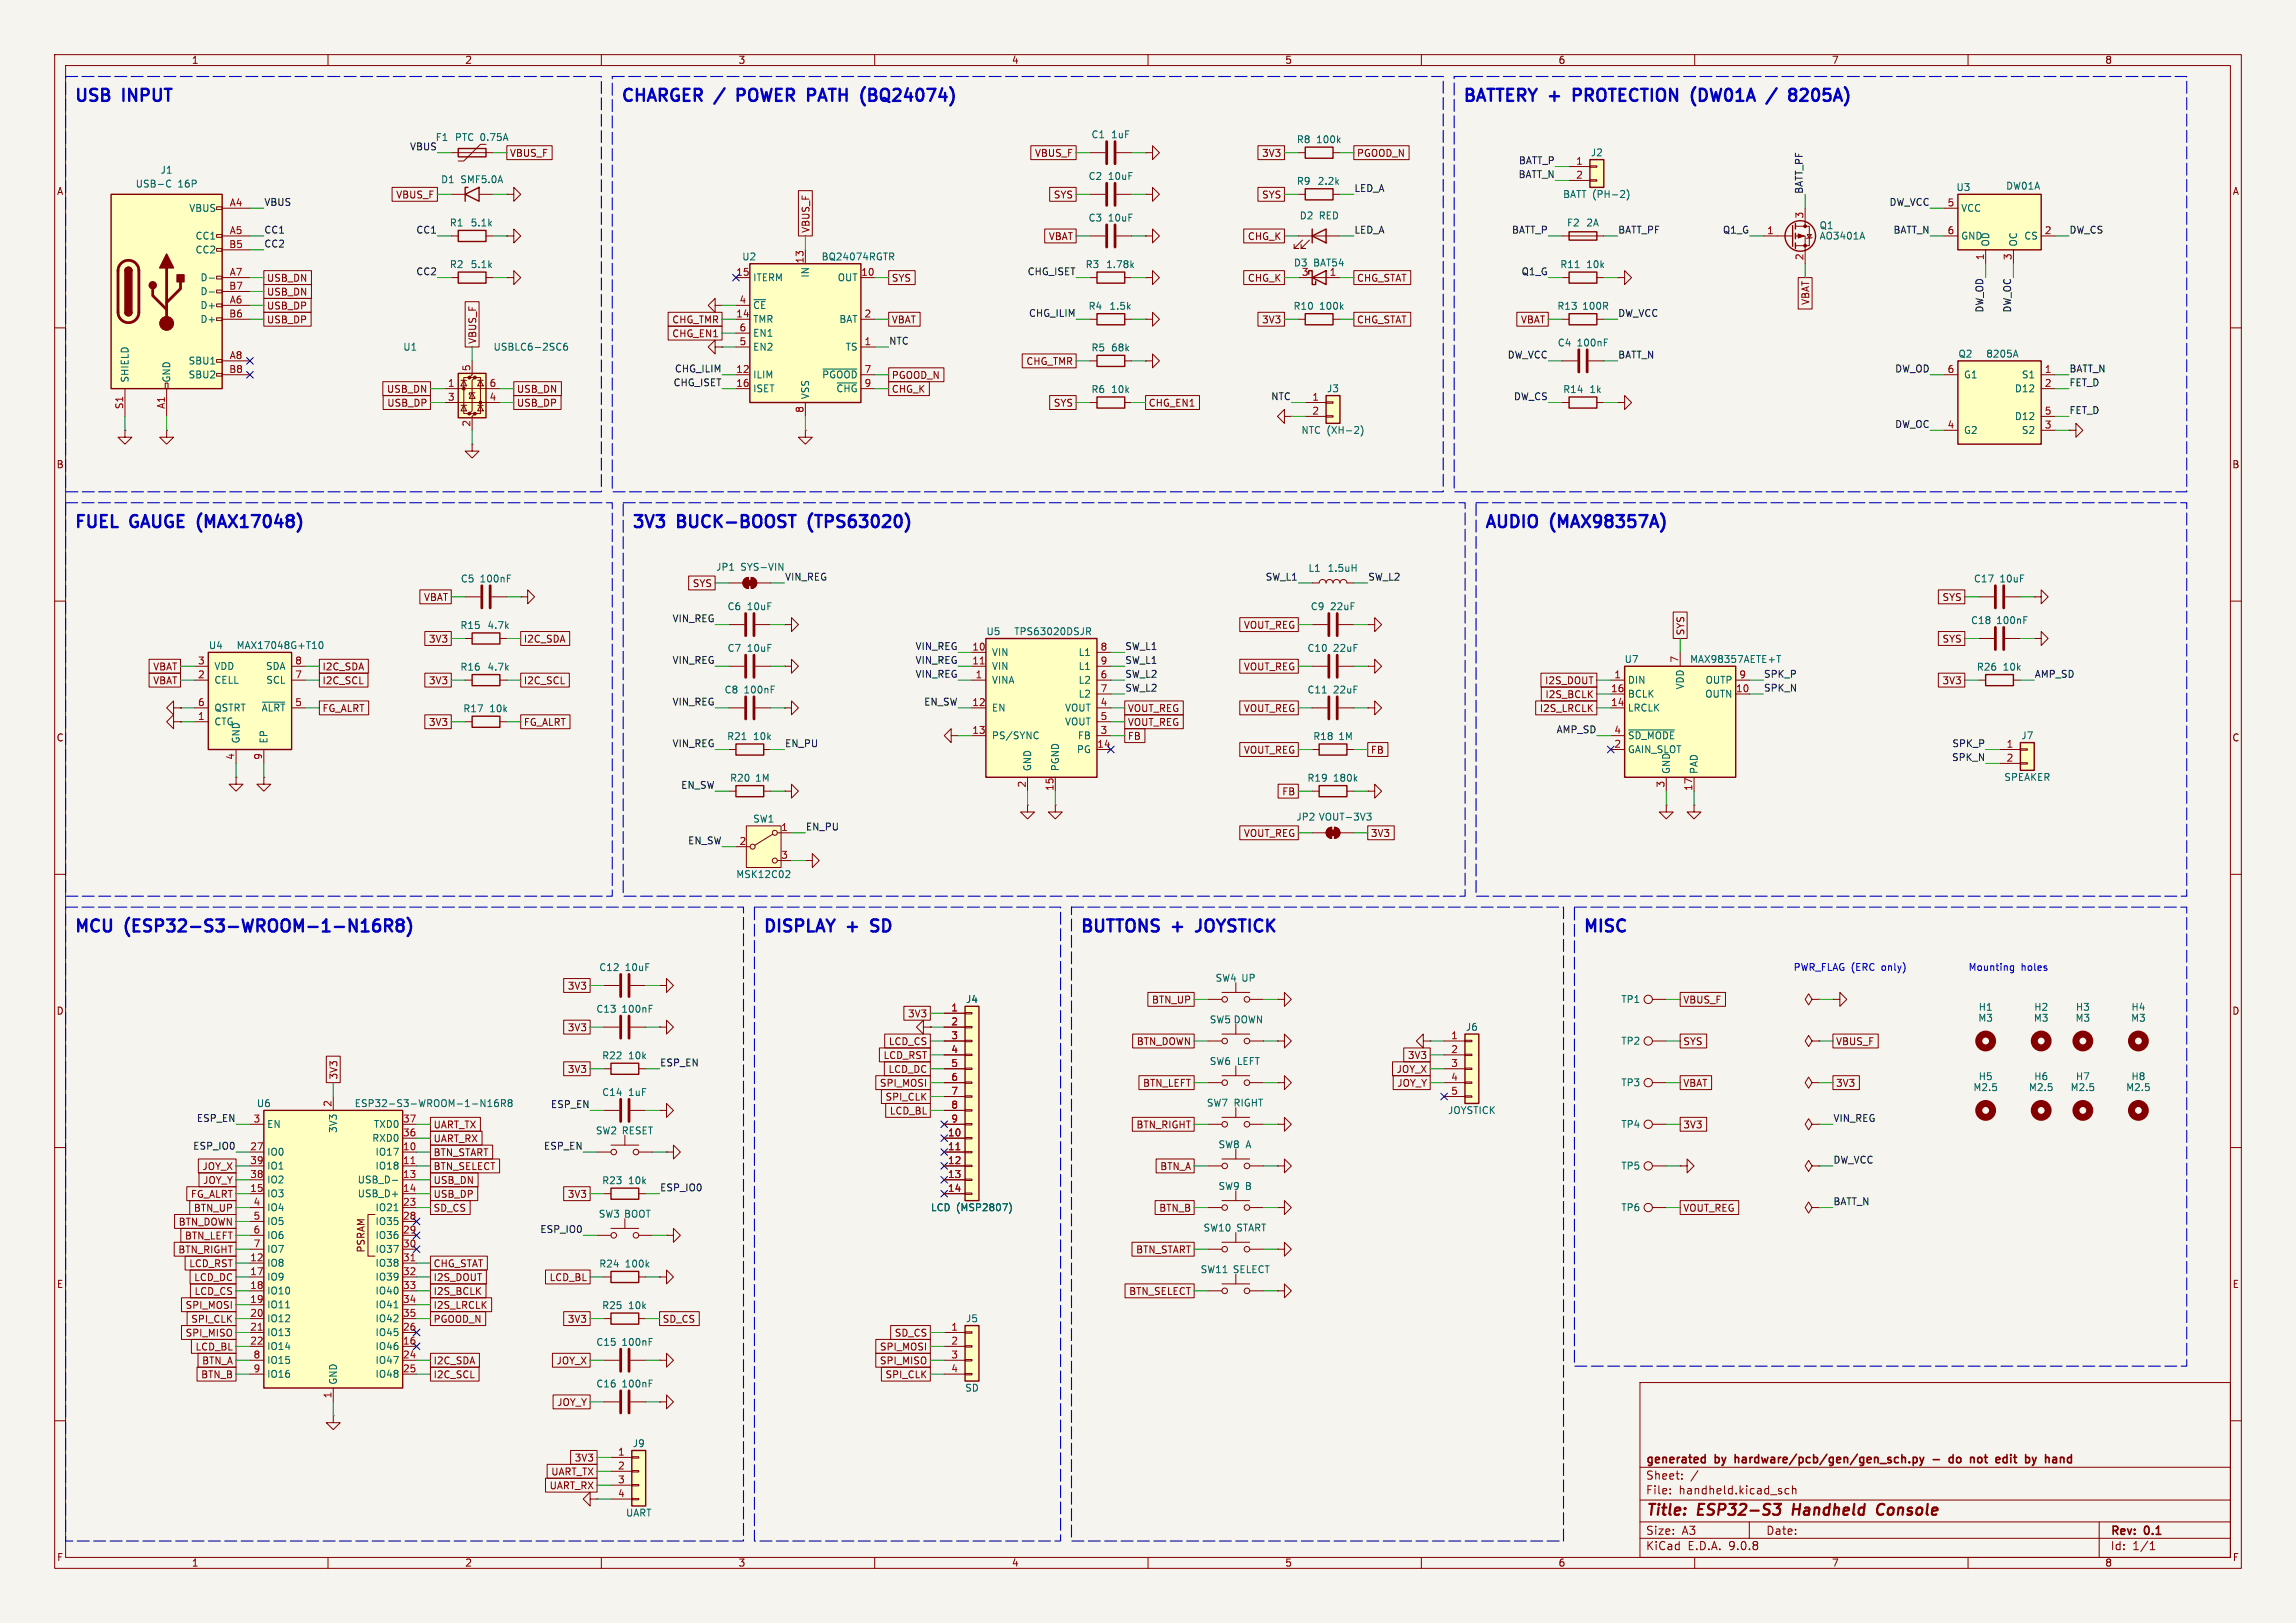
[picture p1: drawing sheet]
<svg xmlns="http://www.w3.org/2000/svg" width="420mm" height="297mm" viewBox="0 0 420 297" stroke-linecap="round" stroke-linejoin="round" font-family="sans-serif">
<defs><g id="words">
<g font-size="3.1" fill="#0000c2">
<text x="13.5" y="18.7">USB</text>
<text x="22.7" y="18.7">INPUT</text>
<text x="113.5" y="18.7">CHARGER /</text>
<text x="135.9" y="18.7">POWER</text>
<text x="149.7" y="18.7">PATH</text>
<text x="160.3" y="18.7">(BQ24074)</text>
<text x="267.5" y="18.7">BATTERY +</text>
<text x="288.9" y="18.7">PROTECTION</text>
<text x="311.3" y="18.7">(DW01A</text>
<text x="326.1" y="18.7">/</text>
<text x="331" y="18.7">8205A)</text>
<text x="13.5" y="96.8">FUEL</text>
<text x="24" y="96.8">GAUGE (MAX17048)</text>
<text x="115.5" y="96.8">3V3</text>
<text x="124.1" y="96.8">BUCK-BOOST</text>
<text x="148.9" y="96.8">(TPS63020)</text>
<text x="271.5" y="96.8">AUDIO</text>
<text x="283.8" y="96.8">(MAX98357A)</text>
<text x="13.5" y="170.7">MCU</text>
<text x="23.1" y="170.7">(ESP32-S3-WROOM-1-N16R8)</text>
<text x="139.5" y="170.7">DISPLAY</text>
<text x="155.2" y="170.7">+</text>
<text x="160.4" y="170.7">SD</text>
<text x="197.5" y="170.7">BUTTONS</text>
<text x="214.6" y="170.7">+</text>
<text x="219.9" y="170.7">JOYSTICK</text>
<text x="289.5" y="170.7">MISC</text>
</g>
<g font-size="2.8" fill="#840000">
<text x="301" y="277.9">Title:</text>
<text x="310.6" y="277.9">ESP32-S3</text>
<text x="328.8" y="277.9">Handheld</text>
<text x="345" y="277.9">Console</text>
</g>
<g font-size="2.1" fill="#840000">
<text x="301" y="268.2">generated</text>
<text x="313.8" y="268.2">by</text>
<text x="318" y="268.2">hardware/pcb/gen/gen_sch.py</text>
<text x="358.5" y="268.2">do</text>
<text x="362.9" y="268.2">not</text>
<text x="368.2" y="268.2">edit</text>
<text x="374.2" y="268.2">by</text>
<text x="378.4" y="268.2">hand</text>
<text x="301" y="273.7">File:</text>
<text x="301" y="271">Sheet:</text>
<text x="307.1" y="273.7">handheld.kicad_sch</text>
<text x="301" y="281.1">Size:</text>
<text x="307.6" y="281.1">A3</text>
<text x="323" y="281.1">Date:</text>
<text x="386" y="281.3">Rev:</text>
<text x="392.4" y="281.3">0.1</text>
<text x="301" y="283.9">KiCad</text>
<text x="308.7" y="283.9">E.D.A.</text>
<text x="316.3" y="283.9">9.0.8</text>
<text x="386" y="283.9">Id:</text>
<text x="390.1" y="283.9">1/1</text>
</g>
<g font-size="1.8" fill="#840000">
<text x="35" y="11.9">1</text>
<text x="85" y="11.9">2</text>
<text x="135" y="11.9">3</text>
<text x="185" y="11.9">4</text>
<text x="235" y="11.9">5</text>
<text x="285" y="11.9">6</text>
<text x="335" y="11.9">7</text>
<text x="385" y="11.9">8</text>
<text x="93.2" y="28.9">VBUS_F</text>
<text x="189.2" y="28.9">VBUS_F</text>
<text x="230.8" y="28.9">3V3</text>
<text x="248.1" y="28.9">PGOOD_N</text>
<text x="10.3" y="35.9">A</text>
<text x="408.3" y="35.9">A</text>
<text x="72.4" y="36.5">VBUS_F</text>
<text x="192.7" y="36.5">SYS</text>
<text x="230.8" y="36.5">SYS</text>
<text x="148.3" y="42.7" transform="rotate(-90 148.3 42.7)">VBUS_F</text>
<text x="191.8" y="44.1">VBAT</text>
<text x="228.2" y="44.1">CHG_K</text>
<text x="48.7" y="51.8">USB_DN</text>
<text x="163" y="51.8">SYS</text>
<text x="228.2" y="51.8">CHG_K</text>
<text x="248.1" y="51.8">CHG_STAT</text>
<text x="48.7" y="56.8">USB_DP</text>
<text x="48.7" y="54.3">USB_DN</text>
<text x="48.7" y="59.4">USB_DP</text>
<text x="122.9" y="59.4">CHG_TMR</text>
<text x="163" y="59.4">VBAT</text>
<text x="230.8" y="59.4">3V3</text>
<text x="248.1" y="59.4">CHG_STAT</text>
<text x="278.1" y="59.4">VBAT</text>
<text x="331.2" y="55.9" transform="rotate(-90 331.2 55.9)">VBAT</text>
<text x="87.3" y="63" transform="rotate(-90 87.3 63)">VBUS_F</text>
<text x="122.9" y="61.9">CHG_EN1</text>
<text x="163" y="69.5">PGOOD_N</text>
<text x="187.6" y="67">CHG_TMR</text>
<text x="70.7" y="72.1">USB_DN</text>
<text x="70.7" y="74.6">USB_DP</text>
<text x="94.5" y="74.6">USB_DP</text>
<text x="94.5" y="72.1">USB_DN</text>
<text x="163" y="72.1">CHG_K</text>
<text x="192.7" y="74.6">SYS</text>
<text x="210" y="74.6">CHG_EN1</text>
<text x="10.3" y="85.9">B</text>
<text x="408.2" y="85.9">B</text>
<text x="126.6" y="107.6">SYS</text>
<text x="77.5" y="110.2">VBAT</text>
<text x="355.2" y="110.2">SYS</text>
<text x="78.4" y="117.8">3V3</text>
<text x="95.7" y="117.8">I2C_SDA</text>
<text x="227.4" y="115.3">VOUT_REG</text>
<text x="308.3" y="116.4" transform="rotate(-90 308.3 116.4)">SYS</text>
<text x="355.2" y="117.8">SYS</text>
<text x="27.9" y="122.9">VBAT</text>
<text x="27.9" y="125.4">VBAT</text>
<text x="58.9" y="122.9">I2C_SDA</text>
<text x="58.9" y="125.4">I2C_SCL</text>
<text x="78.4" y="125.4">3V3</text>
<text x="95.7" y="125.4">I2C_SCL</text>
<text x="227.4" y="122.9">VOUT_REG</text>
<text x="282.5" y="125.4">I2S_DOUT</text>
<text x="355.2" y="125.4">3V3</text>
<text x="58.9" y="130.5">FG_ALRT</text>
<text x="206.2" y="130.5">VOUT_REG</text>
<text x="227.4" y="130.5">VOUT_REG</text>
<text x="281.6" y="130.5">I2S_LRCLK</text>
<text x="282.6" y="128">I2S_BCLK</text>
<text x="10.3" y="135.9">C</text>
<text x="78.4" y="133">3V3</text>
<text x="95.7" y="133">FG_ALRT</text>
<text x="206.2" y="133">VOUT_REG</text>
<text x="206.2" y="135.6">FB</text>
<text x="408.2" y="135.9">C</text>
<text x="227.4" y="138.1">VOUT_REG</text>
<text x="250.7" y="138.1">FB</text>
<text x="234.5" y="145.7">FB</text>
<text x="227.4" y="153.4">VOUT_REG</text>
<text x="250.7" y="153.4">3V3</text>
<text x="10.3" y="185.9">D</text>
<text x="103.8" y="181.3">3V3</text>
<text x="210.6" y="183.8">BTN_UP</text>
<text x="307.8" y="183.8">VBUS_F</text>
<text x="408.2" y="185.9">D</text>
<text x="103.8" y="188.9">3V3</text>
<text x="162.5" y="191.5">LCD_CS</text>
<text x="166" y="186.4">3V3</text>
<text x="207.8" y="191.5">BTN_DOWN</text>
<text x="307.8" y="191.5">SYS</text>
<text x="335.8" y="191.5">VBUS_F</text>
<text x="61.9" y="197.6" transform="rotate(-90 61.9 197.6)">3V3</text>
<text x="103.8" y="196.5">3V3</text>
<text x="161.5" y="194">LCD_RST</text>
<text x="162.4" y="196.5">LCD_DC</text>
<text x="255.4" y="196.5">JOY_X</text>
<text x="257.4" y="194">3V3</text>
<text x="160.9" y="199.1">SPI_MOSI</text>
<text x="161.9" y="201.6">SPI_CLK</text>
<text x="209" y="199.1">BTN_LEFT</text>
<text x="255.5" y="199.1">JOY_Y</text>
<text x="307.8" y="199.1">VBAT</text>
<text x="335.8" y="199.1">3V3</text>
<text x="79.2" y="206.7">UART_TX</text>
<text x="79.2" y="209.2">UART_RX</text>
<text x="162.7" y="204.2">LCD_BL</text>
<text x="207.8" y="206.7">BTN_RIGHT</text>
<text x="307.8" y="206.7">3V3</text>
<text x="36.9" y="214.3">JOY_X</text>
<text x="79.2" y="211.8">BTN_START</text>
<text x="79.2" y="214.3">BTN_SELECT</text>
<text x="212.1" y="214.3">BTN_A</text>
<text x="34.8" y="219.4">FG_ALRT</text>
<text x="35.4" y="221.9">BTN_UP</text>
<text x="37.1" y="216.9">JOY_Y</text>
<text x="79.2" y="216.9">USB_DN</text>
<text x="79.2" y="219.4">USB_DP</text>
<text x="79.2" y="221.9">SD_CS</text>
<text x="103.8" y="219.4">3V3</text>
<text x="212" y="221.9">BTN_B</text>
<text x="307.8" y="221.9">VOUT_REG</text>
<text x="32.6" y="224.5">BTN_DOWN</text>
<text x="33.7" y="227">BTN_LEFT</text>
<text x="32.5" y="229.6">BTN_RIGHT</text>
<text x="34.5" y="232.1">LCD_RST</text>
<text x="66.9" y="229.3" transform="rotate(-90 66.9 229.3)">PSRAM</text>
<text x="79.2" y="232.1">CHG_STAT</text>
<text x="207.7" y="229.6">BTN_START</text>
<text x="10.3" y="235.9">E</text>
<text x="33.9" y="239.7">SPI_MOSI</text>
<text x="35.4" y="234.6">LCD_DC</text>
<text x="35.5" y="237.2">LCD_CS</text>
<text x="79.2" y="237.2">I2S_BCLK</text>
<text x="79.2" y="239.7">I2S_LRCLK</text>
<text x="79.2" y="234.6">I2S_DOUT</text>
<text x="100.4" y="234.6">LCD_BL</text>
<text x="206.5" y="237.2">BTN_SELECT</text>
<text x="408.3" y="235.9">E</text>
<text x="33.9" y="244.8">SPI_MISO</text>
<text x="34.9" y="242.3">SPI_CLK</text>
<text x="79.2" y="242.3">PGOOD_N</text>
<text x="103.8" y="242.3">3V3</text>
<text x="121.1" y="242.3">SD_CS</text>
<text x="163.6" y="244.8">SD_CS</text>
<text x="35.7" y="247.3">LCD_BL</text>
<text x="36.9" y="249.9">BTN_A</text>
<text x="79.2" y="249.9">I2C_SDA</text>
<text x="101.7" y="249.9">JOY_X</text>
<text x="160.9" y="247.3">SPI_MOSI</text>
<text x="160.9" y="249.9">SPI_MISO</text>
<text x="36.7" y="252.4">BTN_B</text>
<text x="79.2" y="252.4">I2C_SCL</text>
<text x="101.8" y="257.5">JOY_Y</text>
<text x="161.9" y="252.4">SPI_CLK</text>
<text x="105" y="267.7">3V3</text>
<text x="100.4" y="272.7">UART_RX</text>
<text x="100.7" y="270.2">UART_TX</text>
<text x="10.3" y="285.9">F</text>
<text x="35" y="286.9">1</text>
<text x="85" y="286.9">2</text>
<text x="135" y="286.9">3</text>
<text x="185" y="286.9">4</text>
<text x="235" y="286.9">5</text>
<text x="285" y="286.9">6</text>
<text x="335" y="286.9">7</text>
<text x="385" y="286.9">8</text>
<text x="408.3" y="285.9">F</text>
</g>
<g font-size="1.8" fill="#0f0f0f">
<text x="74.9" y="27.6">VBUS</text>
<text x="79.6" y="26">F1</text>
<text x="247.6" y="35.2">LED_A</text>
<text x="277.7" y="32.7">BATT_N</text>
<text x="277.7" y="30.1">BATT_P</text>
<text x="329.9" y="35.6" transform="rotate(-90 329.9 35.6)">BATT_PF</text>
<text x="48.3" y="37.8">VBUS</text>
<text x="345.5" y="37.8">DW_VCC</text>
<text x="48.3" y="42.8">CC1</text>
<text x="48.3" y="45.4">CC2</text>
<text x="76.1" y="42.8">CC1</text>
<text x="247.6" y="42.8">LED_A</text>
<text x="276.5" y="42.8">BATT_P</text>
<text x="295.9" y="42.8">BATT_PF</text>
<text x="315.1" y="42.8">Q1_G</text>
<text x="346.3" y="42.8">BATT_N</text>
<text x="378.5" y="42.8">DW_CS</text>
<text x="76.1" y="50.5">CC2</text>
<text x="187.9" y="50.5">CHG_ISET</text>
<text x="278.2" y="50.5">Q1_G</text>
<text x="188.1" y="58.1">CHG_ILIM</text>
<text x="295.9" y="58.1">DW_VCC</text>
<text x="362.9" y="57.3" transform="rotate(-90 362.9 57.3)">DW_OD</text>
<text x="368" y="57.3" transform="rotate(-90 368 57.3)">DW_OC</text>
<text x="162.6" y="63.2">NTC</text>
<text x="275.7" y="65.7">DW_VCC</text>
<text x="295.9" y="65.7">BATT_N</text>
<text x="123.1" y="70.8">CHG_ISET</text>
<text x="123.3" y="68.2">CHG_ILIM</text>
<text x="346.6" y="68.2">DW_OD</text>
<text x="378.5" y="70.8">FET_D</text>
<text x="378.5" y="68.2">BATT_N</text>
<text x="232.4" y="73.3">NTC</text>
<text x="276.8" y="73.3">DW_CS</text>
<text x="378.5" y="75.9">FET_D</text>
<text x="346.6" y="78.4">DW_OC</text>
<text x="143.5" y="106.3">VIN_REG</text>
<text x="231.4" y="106.3">SW_L1</text>
<text x="250.2" y="106.3">SW_L2</text>
<text x="122.9" y="114">VIN_REG</text>
<text x="167.4" y="119">VIN_REG</text>
<text x="205.7" y="119">SW_L1</text>
<text x="122.9" y="121.6">VIN_REG</text>
<text x="167.4" y="121.6">VIN_REG</text>
<text x="167.4" y="124.1">VIN_REG</text>
<text x="205.7" y="121.6">SW_L1</text>
<text x="205.7" y="124.1">SW_L2</text>
<text x="322.6" y="124.1">SPK_P</text>
<text x="372.1" y="124.1">AMP_SD</text>
<text x="122.9" y="129.2">VIN_REG</text>
<text x="168.9" y="129.2">EN_SW</text>
<text x="205.7" y="126.7">SW_L2</text>
<text x="322.6" y="126.7">SPK_N</text>
<text x="122.9" y="136.8">VIN_REG</text>
<text x="143.5" y="136.8">EN_PU</text>
<text x="284.6" y="134.3">AMP_SD</text>
<text x="357" y="136.8">SPK_P</text>
<text x="357" y="139.4">SPK_N</text>
<text x="124.5" y="144.4">EN_SW</text>
<text x="125.8" y="154.6">EN_SW</text>
<text x="147.3" y="152.1">EN_PU</text>
<text x="120.6" y="195.2">ESP_EN</text>
<text x="100.7" y="202.9">ESP_EN</text>
<text x="35.9" y="205.4">ESP_EN</text>
<text x="335.3" y="205.4">VIN_REG</text>
<text x="35.2" y="210.5">ESP_IO0</text>
<text x="99.4" y="210.5">ESP_EN</text>
<text x="335.3" y="213">DW_VCC</text>
<text x="120.6" y="218.1">ESP_IO0</text>
<text x="335.3" y="220.6">BATT_N</text>
<text x="98.7" y="225.7">ESP_IO0</text>
</g>
<g font-size="1.8" fill="#006464">
<text x="83.1" y="26">PTC 0.75A</text>
<text x="199.6" y="25.5">C1</text>
<text x="203.1" y="25.5">1uF</text>
<text x="237.1" y="26.4">R8</text>
<text x="240.6" y="26.4">100k</text>
<text x="290.9" y="28.8">J2</text>
<text x="24.7" y="34.5">USB-C</text>
<text x="29.3" y="32">J1</text>
<text x="32.5" y="34.5">16P</text>
<text x="80.6" y="33.7">D1</text>
<text x="84.1" y="33.7">SMF5.0A</text>
<text x="199" y="33.1">C2</text>
<text x="202.5" y="33.1">10uF</text>
<text x="237.1" y="34">R9</text>
<text x="240.9" y="34">2.2k</text>
<text x="357.8" y="35.2">U3</text>
<text x="366.9" y="34.9">DW01A</text>
<text x="34.5" y="39">VBUS</text>
<text x="82.2" y="41.6">R1</text>
<text x="86" y="41.6">5.1k</text>
<text x="199" y="40.7">C3</text>
<text x="202.5" y="40.7">10uF</text>
<text x="237.7" y="40.3">D2 RED</text>
<text x="285.8" y="36.4">BATT (PH-2)</text>
<text x="286.5" y="41.6">F2</text>
<text x="290.1" y="41.6">2A</text>
<text x="358.6" y="39">VCC</text>
<text x="35.7" y="44">CC1</text>
<text x="35.7" y="46.6">CC2</text>
<text x="135.7" y="47.9">U2</text>
<text x="150.2" y="47.9">BQ24074RGTR</text>
<text x="332.7" y="44">AO3401A</text>
<text x="332.7" y="42.1">Q1</text>
<text x="358.6" y="44">GND</text>
<text x="364.1" y="45.2" transform="rotate(-90 364.1 45.2)">OD</text>
<text x="369.2" y="45.2" transform="rotate(-90 369.2 45.2)">OC</text>
<text x="370.2" y="44">CS</text>
<text x="36.6" y="51.7">D-</text>
<text x="82.2" y="49.3">R2</text>
<text x="86" y="49.3">5.1k</text>
<text x="137.7" y="51.7">ITERM</text>
<text x="148.2" y="50.9" transform="rotate(-90 148.2 50.9)">IN</text>
<text x="153.1" y="51.7">OUT</text>
<text x="198.5" y="49.3">R3</text>
<text x="202.2" y="49.3">1.78k</text>
<text x="236.6" y="49">D3</text>
<text x="240.1" y="49">BAT54</text>
<text x="285.3" y="49.3">R11</text>
<text x="290" y="49.3">10k</text>
<text x="36.6" y="54.2">D-</text>
<text x="36.6" y="56.7">D+</text>
<text x="36.6" y="59.3">D+</text>
<text x="137.7" y="56.7">~{CE}</text>
<text x="137.7" y="59.3">TMR</text>
<text x="153.4" y="59.3">BAT</text>
<text x="199" y="56.9">R4</text>
<text x="202.8" y="56.9">1.5k</text>
<text x="236.5" y="56.9">R10</text>
<text x="241.2" y="56.9">100k</text>
<text x="284.8" y="56.9">R13</text>
<text x="289.3" y="56.9">100R</text>
<text x="73.7" y="64.4">U1</text>
<text x="90.2" y="64.4">USBLC6-2SC6</text>
<text x="137.7" y="61.8">EN1</text>
<text x="137.7" y="64.4">EN2</text>
<text x="154.6" y="64.4">TS</text>
<text x="199.6" y="64.5">R5</text>
<text x="203.1" y="64.5">68k</text>
<text x="284.9" y="63.6">C4</text>
<text x="288.3" y="63.6">100nF</text>
<text x="358.1" y="65.6">Q2</text>
<text x="363.2" y="65.6">8205A</text>
<text x="23.7" y="70.1" transform="rotate(-90 23.7 70.1)">SHIELD</text>
<text x="31.3" y="70.1" transform="rotate(-90 31.3 70.1)">GND</text>
<text x="34.4" y="66.9">SBU1</text>
<text x="34.4" y="69.4">SBU2</text>
<text x="137.7" y="69.4">ILIM</text>
<text x="137.7" y="72">ISET</text>
<text x="150.3" y="69.4">~{PGOOD}</text>
<text x="152.9" y="72">~{CHG}</text>
<text x="242.6" y="72">J3</text>
<text x="359.2" y="69.4">G1</text>
<text x="368.5" y="72">D12</text>
<text x="369.7" y="69.4">S1</text>
<text x="148.2" y="73.2" transform="rotate(-90 148.2 73.2)">VSS</text>
<text x="199.6" y="72.1">R6</text>
<text x="203.1" y="72.1">10k</text>
<text x="285.8" y="72.1">R14</text>
<text x="290.6" y="72.1">1k</text>
<text x="368.5" y="77.1">D12</text>
<text x="238" y="79.6">NTC (XH-2)</text>
<text x="359.2" y="79.6">G2</text>
<text x="369.7" y="79.6">S2</text>
<text x="84.2" y="106.8">C5</text>
<text x="87.6" y="106.8">100nF</text>
<text x="130.9" y="104.6">JP1</text>
<text x="135.3" y="104.6">SYS-VIN</text>
<text x="239.3" y="104.8">L1</text>
<text x="242.8" y="104.8">1.5uH</text>
<text x="361" y="106.8">C17</text>
<text x="365.6" y="106.8">10uF</text>
<text x="133" y="111.9">C6</text>
<text x="136.5" y="111.9">10uF</text>
<text x="239.7" y="111.9">C9</text>
<text x="243.2" y="111.9">22uF</text>
<text x="38.1" y="119">U4</text>
<text x="43.2" y="119">MAX17048G+T10</text>
<text x="84.1" y="115.3">R15</text>
<text x="89.1" y="115.3">4.7k</text>
<text x="133" y="119.5">C7</text>
<text x="136.5" y="119.5">10uF</text>
<text x="180.3" y="116.4">U5</text>
<text x="185.4" y="116.4">TPS63020DSJR</text>
<text x="239.1" y="119.5">C10</text>
<text x="243.7" y="119.5">22uF</text>
<text x="360.4" y="114.4">C18</text>
<text x="365" y="114.4">100nF</text>
<text x="39.1" y="122.8">VDD</text>
<text x="39.1" y="125.3">CELL</text>
<text x="48.6" y="122.8">SDA</text>
<text x="48.6" y="125.3">SCL</text>
<text x="84.1" y="122.9">R16</text>
<text x="89.1" y="122.9">4.7k</text>
<text x="181.4" y="120.2">VIN</text>
<text x="181.4" y="122.8">VIN</text>
<text x="181.4" y="125.3">VINA</text>
<text x="197.2" y="120.2">L1</text>
<text x="197.2" y="122.8">L1</text>
<text x="197.2" y="125.3">L2</text>
<text x="297.1" y="121.5">U7</text>
<text x="297.7" y="125.3">DIN</text>
<text x="309.1" y="121.5">MAX98357AETE+T</text>
<text x="311.9" y="125.3">OUTP</text>
<text x="361.5" y="122.9">R26</text>
<text x="366.2" y="122.9">10k</text>
<text x="39.1" y="130.4">QSTRT</text>
<text x="47.8" y="130.4">~{ALRT}</text>
<text x="84.7" y="130.5">R17</text>
<text x="89.4" y="130.5">10k</text>
<text x="132.5" y="127.1">C8</text>
<text x="135.9" y="127.1">100nF</text>
<text x="181.4" y="130.4">EN</text>
<text x="194.7" y="130.4">VOUT</text>
<text x="197.2" y="127.9">L2</text>
<text x="239.1" y="127.1">C11</text>
<text x="243.7" y="127.1">22uF</text>
<text x="297.7" y="127.9">BCLK</text>
<text x="297.7" y="130.4">LRCLK</text>
<text x="308.2" y="126.3" transform="rotate(-90 308.2 126.3)">VDD</text>
<text x="311.8" y="127.9">OUTN</text>
<text x="39.1" y="132.9">CTG</text>
<text x="44" y="136.1" transform="rotate(-90 44 136.1)">GND</text>
<text x="49.1" y="136.1" transform="rotate(-90 49.1 136.1)">EP</text>
<text x="132.9" y="135.6">R21</text>
<text x="137.6" y="135.6">10k</text>
<text x="181.4" y="135.5">PS/SYNC</text>
<text x="194.7" y="132.9">VOUT</text>
<text x="197.1" y="135.5">FB</text>
<text x="240.1" y="135.6">R18</text>
<text x="244.7" y="135.6">1M</text>
<text x="297.7" y="135.5">~{SD_MODE}</text>
<text x="369.6" y="135.5">J7</text>
<text x="133.4" y="143.2">R20</text>
<text x="138" y="143.2">1M</text>
<text x="188.8" y="141.2" transform="rotate(-90 188.8 141.2)">GND</text>
<text x="193.9" y="141.2" transform="rotate(-90 193.9 141.2)">PGND</text>
<text x="196.9" y="138">PG</text>
<text x="239.1" y="143.2">R19</text>
<text x="243.7" y="143.2">180k</text>
<text x="297.7" y="138">GAIN_SLOT</text>
<text x="305.7" y="141.7" transform="rotate(-90 305.7 141.7)">GND</text>
<text x="310.7" y="141.7" transform="rotate(-90 310.7 141.7)">PAD</text>
<text x="366.5" y="143.1">SPEAKER</text>
<text x="137.7" y="150.7">SW1</text>
<text x="237" y="150.4">JP2 VOUT-3V3</text>
<text x="134.6" y="160.9">MSK12C02</text>
<text x="109.5" y="177.9">C12</text>
<text x="114.2" y="177.9">10uF</text>
<text x="222.3" y="179.8">SW4 UP</text>
<text x="109" y="185.5">C13</text>
<text x="113.6" y="185.5">100nF</text>
<text x="176.6" y="183.7">J4</text>
<text x="296.5" y="183.7">TP1</text>
<text x="361.8" y="185.2">H1</text>
<text x="372" y="185.2">H2</text>
<text x="379.6" y="185.2">H3</text>
<text x="389.8" y="185.2">H4</text>
<text x="221.2" y="187.5">SW5 DOWN</text>
<text x="268" y="188.8">J6</text>
<text x="296.5" y="191.4">TP2</text>
<text x="361.8" y="187.2">M3</text>
<text x="371.9" y="187.2">M3</text>
<text x="379.6" y="187.2">M3</text>
<text x="389.7" y="187.2">M3</text>
<text x="110.1" y="194">R22</text>
<text x="114.8" y="194">10k</text>
<text x="221.2" y="195.1">SW6 LEFT</text>
<text x="361.8" y="197.9">H5</text>
<text x="372" y="197.9">H6</text>
<text x="379.6" y="197.9">H7</text>
<text x="389.8" y="197.9">H8</text>
<text x="46.9" y="202.8">U6</text>
<text x="64.8" y="202.8">ESP32-S3-WROOM-1-N16R8</text>
<text x="110.1" y="200.8">C14</text>
<text x="114.8" y="200.8">1uF</text>
<text x="220.7" y="202.7">SW7 RIGHT</text>
<text x="296.5" y="199">TP3</text>
<text x="360.9" y="199.9">M2.5</text>
<text x="371" y="199.9">M2.5</text>
<text x="378.7" y="199.9">M2.5</text>
<text x="388.8" y="199.9">M2.5</text>
<text x="48.8" y="206.6">EN</text>
<text x="61.8" y="207.4" transform="rotate(-90 61.8 207.4)">3V3</text>
<text x="68" y="209.1">RXD0</text>
<text x="68.3" y="206.6">TXD0</text>
<text x="108.9" y="207.8">SW2 RESET</text>
<text x="264.8" y="204.1">JOYSTICK</text>
<text x="296.5" y="206.6">TP4</text>
<text x="48.8" y="211.7">IO0</text>
<text x="48.8" y="214.2">IO1</text>
<text x="68.6" y="211.7">IO17</text>
<text x="68.6" y="214.2">IO18</text>
<text x="222.8" y="210.3">SW8 A</text>
<text x="296.5" y="214.2">TP5</text>
<text x="48.8" y="216.8">IO2</text>
<text x="48.8" y="219.3">IO3</text>
<text x="48.8" y="221.8">IO4</text>
<text x="65.3" y="216.8">USB_D-</text>
<text x="65.3" y="219.3">USB_D+</text>
<text x="68.6" y="221.8">IO21</text>
<text x="110.1" y="216.9">R23</text>
<text x="114.8" y="216.9">10k</text>
<text x="170.2" y="221.8">LCD (MSP2807)</text>
<text x="222.8" y="217.9">SW9 B</text>
<text x="296.5" y="221.8">TP6</text>
<text x="48.8" y="224.4">IO5</text>
<text x="48.8" y="226.9">IO6</text>
<text x="68.6" y="224.4">IO35</text>
<text x="68.6" y="226.9">IO36</text>
<text x="109.4" y="223">SW3 BOOT</text>
<text x="220.1" y="225.6">SW10 START</text>
<text x="48.8" y="229.5">IO7</text>
<text x="48.8" y="232">IO8</text>
<text x="68.6" y="229.5">IO37</text>
<text x="68.6" y="232">IO38</text>
<text x="109.5" y="232.1">R24</text>
<text x="114.2" y="232.1">100k</text>
<text x="219.5" y="233.2">SW11 SELECT</text>
<text x="48.8" y="234.5">IO9</text>
<text x="48.8" y="237.1">IO10</text>
<text x="48.8" y="239.6">IO11</text>
<text x="68.6" y="234.5">IO39</text>
<text x="68.6" y="237.1">IO40</text>
<text x="68.6" y="239.6">IO41</text>
<text x="110.1" y="239.8">R25</text>
<text x="114.8" y="239.8">10k</text>
<text x="48.8" y="242.2">IO12</text>
<text x="48.8" y="244.7">IO13</text>
<text x="68.6" y="242.2">IO42</text>
<text x="68.6" y="244.7">IO45</text>
<text x="176.6" y="242.2">J5</text>
<text x="48.8" y="247.2">IO14</text>
<text x="48.8" y="249.8">IO15</text>
<text x="68.6" y="247.2">IO46</text>
<text x="68.6" y="249.8">IO47</text>
<text x="109" y="246.5">C15</text>
<text x="113.6" y="246.5">100nF</text>
<text x="48.8" y="252.3">IO16</text>
<text x="61.8" y="253.5" transform="rotate(-90 61.8 253.5)">GND</text>
<text x="68.6" y="252.3">IO48</text>
<text x="109" y="254.1">C16</text>
<text x="113.6" y="254.1">100nF</text>
<text x="176.5" y="254.9">SD</text>
<text x="115.6" y="265">J9</text>
<text x="114.4" y="277.7">UART</text>
</g>
<g font-size="1.8" fill="#a90000">
<text x="288.2" y="30.2">1</text>
<text x="288.2" y="32.8">2</text>
<text x="41.9" y="37.8">A4</text>
<text x="329.9" y="40.1" transform="rotate(-90 329.9 40.1)">3</text>
<text x="356.2" y="37.8">5</text>
<text x="41.8" y="45.5">B5</text>
<text x="41.9" y="42.9">A5</text>
<text x="323.1" y="42.9">1</text>
<text x="329.9" y="47.7" transform="rotate(-90 329.9 47.7)">2</text>
<text x="356.2" y="42.9">6</text>
<text x="363" y="47.7" transform="rotate(-90 363 47.7)">1</text>
<text x="368" y="47.7" transform="rotate(-90 368 47.7)">3</text>
<text x="373.9" y="42.9">2</text>
<text x="41.8" y="53.1">B7</text>
<text x="41.9" y="50.5">A7</text>
<text x="134.6" y="50.5">15</text>
<text x="147.1" y="48.3" transform="rotate(-90 147.1 48.3)">13</text>
<text x="157.4" y="50.5">10</text>
<text x="238.1" y="50.5">3</text>
<text x="243.1" y="50.5">1</text>
<text x="41.8" y="58.2">B6</text>
<text x="41.9" y="55.6">A6</text>
<text x="134.6" y="58.2">14</text>
<text x="135.2" y="55.6">4</text>
<text x="158" y="58.2">2</text>
<text x="41.9" y="65.8">A8</text>
<text x="135.2" y="60.7">6</text>
<text x="135.2" y="63.2">5</text>
<text x="158" y="63.2">1</text>
<text x="41.8" y="68.3">B8</text>
<text x="81.8" y="70.9">1</text>
<text x="86.1" y="68" transform="rotate(-90 86.1 68)">5</text>
<text x="89.5" y="70.9">6</text>
<text x="134.6" y="68.3">12</text>
<text x="134.6" y="70.9">16</text>
<text x="158" y="68.3">7</text>
<text x="158" y="70.9">9</text>
<text x="356.2" y="68.3">6</text>
<text x="373.9" y="68.3">1</text>
<text x="373.9" y="70.9">2</text>
<text x="22.6" y="75" transform="rotate(-90 22.6 75)">S1</text>
<text x="30.2" y="74.9" transform="rotate(-90 30.2 74.9)">A1</text>
<text x="81.8" y="73.4">3</text>
<text x="89.5" y="73.4">4</text>
<text x="147.1" y="75.6" transform="rotate(-90 147.1 75.6)">8</text>
<text x="240" y="73.4">1</text>
<text x="240" y="75.9">2</text>
<text x="373.9" y="75.9">5</text>
<text x="86.1" y="78.2" transform="rotate(-90 86.1 78.2)">2</text>
<text x="356.2" y="78.5">4</text>
<text x="373.9" y="78.5">3</text>
<text x="177.8" y="119.1">10</text>
<text x="201.2" y="119.1">8</text>
<text x="36.1" y="121.7">3</text>
<text x="36.1" y="124.2">2</text>
<text x="53.9" y="121.7">8</text>
<text x="53.9" y="124.2">7</text>
<text x="177.8" y="121.7">11</text>
<text x="178.4" y="124.2">1</text>
<text x="201.2" y="121.7">9</text>
<text x="201.2" y="124.2">6</text>
<text x="295.2" y="124.2">1</text>
<text x="307.1" y="121.4" transform="rotate(-90 307.1 121.4)">7</text>
<text x="318.1" y="124.2">9</text>
<text x="36.1" y="129.3">6</text>
<text x="36.1" y="131.8">1</text>
<text x="53.9" y="129.3">5</text>
<text x="177.8" y="129.3">12</text>
<text x="201.2" y="126.7">7</text>
<text x="201.2" y="129.3">4</text>
<text x="201.2" y="131.8">5</text>
<text x="294.6" y="126.7">16</text>
<text x="294.6" y="129.3">14</text>
<text x="317.5" y="126.7">10</text>
<text x="177.8" y="134.4">13</text>
<text x="200.6" y="136.9">14</text>
<text x="201.2" y="134.4">3</text>
<text x="295.2" y="134.4">4</text>
<text x="295.2" y="136.9">2</text>
<text x="367" y="136.9">1</text>
<text x="42.9" y="139.1" transform="rotate(-90 42.9 139.1)">4</text>
<text x="48" y="139.1" transform="rotate(-90 48 139.1)">9</text>
<text x="367" y="139.4">2</text>
<text x="187.7" y="144.2" transform="rotate(-90 187.7 144.2)">2</text>
<text x="192.8" y="144.8" transform="rotate(-90 192.8 144.8)">15</text>
<text x="304.5" y="144.2" transform="rotate(-90 304.5 144.2)">3</text>
<text x="309.6" y="144.8" transform="rotate(-90 309.6 144.8)">17</text>
<text x="135.2" y="154.7">2</text>
<text x="142.8" y="152.1">1</text>
<text x="142.8" y="157.2">3</text>
<text x="173.9" y="185.2">1</text>
<text x="173.9" y="187.7">2</text>
<text x="173.9" y="190.2">3</text>
<text x="265.4" y="190.2">1</text>
<text x="173.9" y="192.8">4</text>
<text x="173.9" y="195.3">5</text>
<text x="173.9" y="197.9">6</text>
<text x="265.4" y="192.8">2</text>
<text x="265.4" y="195.3">3</text>
<text x="265.4" y="197.9">4</text>
<text x="60.7" y="202.6" transform="rotate(-90 60.7 202.6)">2</text>
<text x="173.9" y="200.4">7</text>
<text x="173.9" y="202.9">8</text>
<text x="265.4" y="200.4">5</text>
<text x="46.3" y="205.5">3</text>
<text x="73.6" y="205.5">37</text>
<text x="73.6" y="208">36</text>
<text x="173.3" y="208">10</text>
<text x="173.9" y="205.5">9</text>
<text x="45.7" y="210.6">27</text>
<text x="45.7" y="213.1">39</text>
<text x="45.7" y="215.6">38</text>
<text x="73.6" y="210.6">10</text>
<text x="73.6" y="213.1">11</text>
<text x="73.6" y="215.6">13</text>
<text x="173.3" y="210.6">11</text>
<text x="173.3" y="213.1">12</text>
<text x="173.3" y="215.6">13</text>
<text x="45.7" y="218.2">15</text>
<text x="46.3" y="220.7">4</text>
<text x="73.6" y="218.2">14</text>
<text x="73.6" y="220.7">23</text>
<text x="173.3" y="218.2">14</text>
<text x="46.3" y="223.3">5</text>
<text x="46.3" y="225.8">6</text>
<text x="73.6" y="223.3">28</text>
<text x="73.6" y="225.8">29</text>
<text x="45.7" y="230.9">12</text>
<text x="45.7" y="233.4">17</text>
<text x="46.3" y="228.3">7</text>
<text x="73.6" y="228.3">30</text>
<text x="73.6" y="230.9">31</text>
<text x="73.6" y="233.4">32</text>
<text x="45.7" y="236">18</text>
<text x="45.7" y="238.5">19</text>
<text x="73.6" y="236">33</text>
<text x="73.6" y="238.5">34</text>
<text x="45.7" y="241">20</text>
<text x="45.7" y="243.6">21</text>
<text x="73.6" y="241">35</text>
<text x="73.6" y="243.6">26</text>
<text x="173.9" y="243.6">1</text>
<text x="45.7" y="246.1">22</text>
<text x="46.3" y="248.7">8</text>
<text x="46.3" y="251.2">9</text>
<text x="73.6" y="246.1">16</text>
<text x="73.6" y="248.7">24</text>
<text x="73.6" y="251.2">25</text>
<text x="173.9" y="246.1">2</text>
<text x="173.9" y="248.7">3</text>
<text x="173.9" y="251.2">4</text>
<text x="60.7" y="256" transform="rotate(-90 60.7 256)">1</text>
<text x="113" y="266.4">1</text>
<text x="113" y="269">2</text>
<text x="113" y="271.5">3</text>
<text x="113" y="274.1">4</text>
</g>
<g font-size="1.8" fill="#0000c2">
<text x="328" y="177.8">PWR_FLAG (ERC</text>
<text x="344.3" y="177.8">only)</text>
<text x="360" y="177.8">Mounting</text>
<text x="369.7" y="177.8">holes</text>
</g>
</g></defs>
<path d="M0 0h420v297h-420z" fill="#f5f4ef" stroke="#f5f4ef" stroke-width=".18"/>
<g fill="none" stroke="#840000" stroke-width=".18">
<path d="M10 10h400v277h-400zM12 12h396v273h-396zM60 10v2M110 10v2M160 10v2M210 10v2M260 10v2M310 10v2M360 10v2M199.4 35.6h2.8M204.2 35.6h2.8M209.5 35.6h1.3v-1.3l1.3 1.3-1.3 1.2v-1.2"/>
<path d="M209.5 35.6h.1M209.5 27.9h1.3v-1.2l1.3 1.2-1.3 1.3v-1.3M209.5 27.9h.1M199.4 43.2h2.8M204.2 43.2h2.8M209.5 43.2h1.3v-1.3l1.3 1.3-1.3 1.3v-1.3M209.5 43.2h.1M209.5 58.4h1.3v-1.2l1.3 1.2-1.3 1.3v-1.3M209.5 58.4h.1M10 60h2M408 60h2M10 110h2"/>
<path d="M85.1 116.8h1.3M91.4 116.8h1.3M250.2 114.3h1.3v-1.3l1.2 1.3-1.2 1.3v-1.3M250.2 114.3h.1M408 110h2M250.2 121.9h1.3v-1.2l1.2 1.2-1.2 1.3v-1.3M250.2 121.9h.1M10 160h2M408 160h2M233.7 198.1h1.2v-1.2l1.3 1.2-1.3 1.3v-1.3M233.7 198.1h.1M10 210h2"/>
<path d="M408 210h2M300 253h108v32h-108zM10 260h2M300 278.5h108M300 274.5h108M300 268.5h108M305.5 273.2v.2M305.5 272.5v.1M307.7 270.5v.2M307.7 269.8v.1M310.6 269.1l-1.3 1.9M320 278.5v3"/>
<path d="M327.2 272.5l-.4-.1-.3 .3v.4l.2 .2h.5M327.9 272.5l.2-.1 .3 .1 .1 .9M327.9 271.9v1.5M384 278.5v6.5M408 260h2M60 285v2M110 285v2M160 285v2M210 285v2M260 285v2M300 281.5h108M310 285v2"/>
<path d="M360 285v2M393.3 283.6h.9M393.3 282.5l.4-.4v1.5"/>
</g>
<path d="M324.5 275.2h1.3l-.8 .8h.3l.3 .2v.6l-.5 .4h-.5M328.2 275.2l-.3 2M344.3 275.2a1.13 1.13 0 0 0-.9 .7 1.13 1.13 0 0 0 .2 1.2l.3 .1 .5-.1" fill="none" stroke="#840000" stroke-width=".4"/>
<g fill="none" stroke="#840000" stroke-width=".3">
<path d="M311.5 266.7l.4 .1M311.9 266.2v1.5M311.9 267.6l-.4 .1M317.4 266.2v1.5M317.5 266.8h-.1M349.3 267.5v.2M350 266.8l.4-.1 .3 .3v.4l-.2 .2h-.5M350 266.7v1.5M351.2 266.7l.3 1M351.5 267.7l-.3 .5M351.9 266.7l-.4 1M353.6 267.1h1.2"/>
<path d="M357.3 266.8l-.5-.1-.3 .3v.4l.2 .2h.6M357.3 266.2v1.5M362.4 266.8l-.4-.1-.2 .3v.4l.1 .2h.5M366.7 266.7l.4 .1M367.1 267.6l-.4 .1M367.1 266.2v1.5M377.1 266.7l.4 .1v.1v.8"/>
</g>
<path d="M86.4 115.8h5v2.1h-5z" fill="none" stroke="#840000" stroke-width=".25"/>
<path d="M202.4 33.5v4.1M204 33.5v4.1M202.4 41.1v4.1M204 41.1v4.1" fill="none" stroke="#840000" stroke-width=".51"/>
<path d="M369.6 135.9h2.5v5.1h-2.5z" fill="#ffffc2"/>
<path d="M238.8 34.5h5v2.1h-5zM238.8 57.4h5v2h-5zM239.4 50.2v-.7h.6v2.6h.7v-.7M240 43.2l2.6-1.3v2.6zM240 50.8l2.6-1.3v2.6zM240 41.9v2.6M369.6 135.9h2.5v5.1h-2.5z" fill="none" stroke="#840000" stroke-width=".25"/>
<g fill="none" stroke="#840000" stroke-width=".18">
<path d="M237.5 35.6h1.3M243.8 35.6h1.3M209.5 50.8h1.3v-1.3l1.3 1.3-1.3 1.3v-1.3M209.5 50.8h.1M237.5 43.2h7.6M237.5 50.8h7.6M237.5 58.4h1.3M238.3 43.9l-1.6 1.6h.8h-.8v-.8M239.5 43.9l-1.5 1.6h.8h-.8v-.8M243.8 58.4h1.3M240 114.3h2.8M244.9 114.3h2.7"/>
<path d="M365.8 137.2h3.8M365.8 139.7h3.8M369.6 137h1.2v.3h-1.2zM369.6 139.6h1.2v.2h-1.2zM250.2 144.8h1.3v-1.3l1.2 1.3-1.2 1.3v-1.3M250.2 144.8h.1M260.3 190.5v-1.3l-1.2 1.3 1.2 1.3v-1.3h1.3M261.6 190.5h.1"/>
</g>
<g fill="none" stroke="#840000" stroke-width="1.3">
<circle cx="363.2" cy="190.5" r="1.27"/>
<circle cx="373.4" cy="190.5" r="1.27"/>
<circle cx="381" cy="190.5" r="1.27"/>
<circle cx="373.4" cy="203.2" r="1.27"/>
<circle cx="381" cy="203.2" r="1.27"/>
</g>
<path d="M243.1 112.3v4M244.6 112.3v4" fill="none" stroke="#840000" stroke-width=".51"/>
<path d="M245.3 56.1l.4 .5M245.7 55.8l-.5 .4" fill="none" stroke="#006464" stroke-width=".18"/>
<path d="M290.8 29.2h2.6v5.1h-2.6z" fill="#ffffc2"/>
<path d="M290.8 29.2h2.6v5.1h-2.6zM363.2 123.4h5.1v2.1h-5.1z" fill="none" stroke="#840000" stroke-width=".25"/>
<path d="M287 30.5h3.8M287 33h3.8M290.8 30.4h1.3v.2h-1.3zM290.8 32.9h1.3v.2h-1.3zM130.8 55.9v-1.3l-1.3 1.3 1.3 1.3v-1.3h1.3M132.1 55.9h.1M361.9 124.5h1.3M368.3 124.5h1.3" fill="none" stroke="#840000" stroke-width=".18"/>
<path d="M296.9 34.9l.3 .2-.1 .3-.7 .7h.8M297.6 34.7a1.46 1.46 0 0 1 0 1.9" fill="none" stroke="#006464" stroke-width=".18"/>
<path d="M137.2 48.3h20.3v25.4h-20.3z" fill="#ffffc2"/>
<g fill="none" stroke="#840000" stroke-width=".25">
<path d="M137.2 48.3h20.3v25.4h-20.3zM287 42.4h5.1v1.5h-5.1zM327.9 41.3v3.8M328.4 40.9v1M328.4 42.7v1M328.4 44.5v1"/>
<circle cx="329.3" cy="43.2" r="2.79"/>
</g>
<g fill="none" stroke="#840000" stroke-width=".18">
<path d="M330.2 38.1v3.3M134.6 50.8h2.6M134.6 55.9h2.6M134.6 58.4h2.6M147.3 45.7v2.6M157.5 50.8h2.5M157.5 58.4h2.5M285.7 43.2h7.7M295.9 50.8h1.3v-1.3l1.2 1.3-1.2 1.3v-1.3M295.9 50.8h.1M322.6 43.2h5.3M328.4 41.4h2.6v3.6h-2.6"/>
<path d="M328.4 43.2h1.8v5.1M330.6 42.9h.7l-.3 .7zM331.5 43.4l-.2 .2h-.7l-.1 .1M22.9 78.7v1.3h1.2l-1.2 1.3-1.3-1.3h1.3M22.9 78.7h.1M134.6 61h2.6M134.6 63.5h2.6M134.6 68.6h2.6M134.6 71.1h2.6M147.3 73.7v2.5M157.5 63.5h2.5M157.5 68.6h2.5"/>
<path d="M157.5 71.1h2.5M378.5 78.7h1.2v-1.2l1.3 1.2-1.3 1.3v-1.3M378.5 78.7h.1M302.3 221h2.5M331.5 221l-.7-1-.6 1 .6 1 .7-1h1.2M332.7 221h.1"/>
<circle cx="301.5" cy="221" r=".76"/>
</g>
<path d="M162.8 46.3h.4l.3 .2-.1 .4-.6 .1M163.1 47l.4 .6M340.7 42.5l.4 1.3M150.5 67.5h6.2M153.1 70.1h3.6" fill="none" stroke="#006464" stroke-width=".18"/>
<g fill="#840000" stroke="#840000" stroke-width=".18">
<path d="M328.9 42.8l1 .4-1 .4z"/>
<circle cx="330.2" cy="41.4" r=".25"/>
<circle cx="330.2" cy="45" r=".25"/>
</g>
<path d="M358.1 35.6h15.3v10.1h-15.3z" fill="#ffffc2"/>
<path d="M358.1 35.6h15.3v10.1h-15.3zM287 49.8h5.1v2h-5.1zM287 72.6h5.1v2.1h-5.1zM111.8 194.6h5v2h-5zM111.8 240.3h5v2h-5z" fill="none" stroke="#840000" stroke-width=".25"/>
<g fill="none" stroke="#840000" stroke-width=".18">
<path d="M355.6 38.1h2.5M285.7 50.8h1.3M292.1 50.8h1.3M355.6 43.2h2.5M363.2 45.7v2.6M368.3 45.7v2.6M373.4 43.2h2.5M30.5 78.7v1.3h1.2l-1.2 1.3-1.3-1.3h1.3M30.5 78.7h.1M285.7 73.7h1.3M292.1 73.7h1.3M110.5 195.6h1.3"/>
<path d="M116.8 195.6h1.3M120.6 233.7h1.3v-1.3l1.3 1.3-1.3 1.2v-1.2M120.6 233.7h.1M110.5 248.9h2.8M110.5 241.3h1.3M115.3 248.9h2.8M116.8 241.3h1.3M120.6 248.9h1.3v-1.3l1.3 1.3-1.3 1.3v-1.3M120.6 248.9h.1M120.6 256.5h1.3v-1.2l1.3 1.2-1.3 1.3v-1.3M120.6 256.5h.1"/>
</g>
<g fill="none" stroke="#840000" stroke-width="1.3">
<circle cx="391.2" cy="190.5" r="1.27"/>
<circle cx="363.2" cy="203.2" r="1.27"/>
<circle cx="391.2" cy="203.2" r="1.27"/>
</g>
<path d="M288.1 49h.8M118.7 245.5h.5M118.7 244.9h.7" fill="none" stroke="#006464" stroke-width=".18"/>
<path d="M113.5 246.9v4.1M115.1 246.9v4.1" fill="none" stroke="#840000" stroke-width=".51"/>
<path d="M83.8 68.3h5.1v8.2h-5.1z" fill="#ffffc2"/>
<g fill="#840000" stroke="#840000" stroke-width=".18">
<circle cx="84.8" cy="71.1" r=".25"/>
<circle cx="85.9" cy="69.1" r=".25"/>
<circle cx="85.9" cy="75.7" r=".25"/>
<circle cx="86.9" cy="69.1" r=".25"/>
<circle cx="86.9" cy="75.7" r=".25"/>
<circle cx="87.9" cy="73.7" r=".25"/>
</g>
<g fill="none" stroke="#840000" stroke-width=".18">
<path d="M81.3 71.1h10.1M81.3 73.7h10.1M84.3 74.2h1M84.3 69.6h1M84.8 69.6l.5 1h-1zM84.8 74.2l.5 1h-1zM85.9 69.1h-1.1v6.6h1.1M86.4 66v2.6l-.5 .5h1l-.5 .5v5.6l-.5 .5h1l-.5 .5v2.5M86.4 71.9l.5 1h-1zM86.9 71.9h-1v.4M86.9 69.1h1v6.6h-1M87.4 74.2h1"/>
<path d="M87.4 69.6h1M87.9 69.6l.5 1h-1zM87.9 74.2l.5 1h-1z"/>
</g>
<path d="M83.8 68.3h5.1v8.2h-5.1z" fill="none" stroke="#840000" stroke-width=".25"/>
<path d="M103.7 62.8l-.4 .1a.86 .86 0 0 0 0 1.2l.5-.1v-.5l-.2-.2-.4 .1-.1 .1" fill="none" stroke="#006464" stroke-width=".18"/>
<path d="M20.3 35.6h20.3v35.5h-20.3z" fill="#ffffc2"/>
<g fill="none" stroke="#840000" stroke-width=".18">
<path d="M39.6 37.8h1v.6h-1zM40.6 38.1h5.1M82.5 27.9h7.7M82.5 35.6h2.6M87.6 35.6h2.6M88.9 26.4h-1l-3.1 3.1h-1M92.7 35.6h1.3v-1.3l1.2 1.3-1.2 1.2v-1.2M92.7 35.6h.1M39.6 42.9h1v.5h-1zM39.6 45.5h1v.5h-1zM39.6 50.5h1v.6h-1zM39.6 53.1h1v.5h-1z"/>
<path d="M39.6 55.6h1v.5h-1zM39.6 58.2h1v.5h-1zM40.6 43.2h5.1M40.6 45.7h5.1M40.6 50.8h5.1M40.6 53.3h5.1M40.6 55.9h5.1M40.6 58.4h5.1M22.9 71.1v5.1M30.2 70.1h.5v1h-.5zM30.5 71.1v5.1M39.6 65.8h1v.5h-1z"/>
<path d="M39.6 68.3h1v.5h-1zM40.6 66h5.1M40.6 68.6h5.1M86.4 81.3v1.3h1.2l-1.2 1.2-1.3-1.2h1.3M86.4 81.3h.1M120.6 188h1.3v-1.3l1.3 1.3-1.3 1.2v-1.2M120.6 188h.1M109.2 210.8h2.6M110.5 203.2h2.8M110.5 218.4h1.3M111.8 209.6h5M114.3 207.8v1.8"/>
<path d="M115.3 203.2h2.8M116.8 218.4h1.3M116.8 210.8h2.6M120.6 203.2h1.3v-1.3l1.3 1.3-1.3 1.3v-1.3M120.6 203.2h.1"/>
<circle cx="112.3" cy="210.8" r=".51"/>
<circle cx="116.3" cy="210.8" r=".51"/>
</g>
<path d="M20.3 35.6h20.3v35.5h-20.3zM83.8 27.2h5.1v1.5h-5.1zM85.1 35.6l2.5-1.3v2.5zM85.6 34.3h-.5v2.5M22.9 49.5a.64 .64 0 0 1 .6-.6 .64 .64 0 0 1 .6 .6M22.9 57.2a.64 .64 0 0 0 .6 .6 .64 .64 0 0 0 .6-.6M111.8 217.4h5v2.1h-5z" fill="none" stroke="#840000" stroke-width=".25"/>
<path d="M22.1 48.2a1.9 1.9 0 0 1 2.1-.4 1.9 1.9 0 0 1 1.2 1.7v7.7a1.91 1.91 0 0 1-1.9 1.8 1.91 1.91 0 0 1-1.9-1.8v-7.8l.2-.7zM27.9 52.8v1.3l2.6 2.5M30.5 49v10.2M33 51.6v1.2l-2.5 2.6M113.5 201.2v4M115.1 201.2v4" fill="none" stroke="#840000" stroke-width=".51"/>
<g fill="#840000" stroke="#840000" stroke-width=".25">
<path d="M22.9 49.5h1.2v7.7h-1.2z"/>
<path d="M23 49.1a.64 .64 0 0 1 .7-.2 .64 .64 0 0 1 .4 .6h-1.2z"/>
<path d="M22.9 57.2h1.2a.64 .64 0 0 1-.6 .6 .64 .64 0 0 1-.6-.6z"/>
<path d="M30.5 46.5l1.2 2.5h-2.5z"/>
<path d="M32.4 50.3h1.3v1.3h-1.3z"/>
<circle cx="27.9" cy="52.2" r=".63"/>
</g>
<circle cx="30.5" cy="59.2" r="1.27" fill="#840000" stroke="#840000" stroke-width=".18"/>
<path d="M30.7 33h.3l.2 .1M31.2 34.1l-.2 .1h-.3M38.3 50.9h.9M38.3 53.4h.9" fill="none" stroke="#006464" stroke-width=".18"/>
<path d="M358.1 66h15.3v15.3h-15.3z" fill="#ffffc2"/>
<path d="M83.8 49.8h5.1v2h-5.1zM83.8 42.2h5.1v2h-5.1zM287 57.4h5.1v2h-5.1zM358.1 66h15.3v15.3h-15.3zM86.4 123.4h5v2.1h-5zM86.4 131.1h5v2h-5z" fill="none" stroke="#840000" stroke-width=".25"/>
<g fill="none" stroke="#840000" stroke-width=".18">
<path d="M82.5 50.8h1.3M82.5 43.2h1.3M88.9 50.8h1.3M88.9 43.2h1.3M92.7 43.2h1.3v-1.3l1.2 1.3-1.2 1.3v-1.3M92.7 43.2h.1M92.7 50.8h1.3v-1.3l1.2 1.3-1.2 1.3v-1.3M92.7 50.8h.1M285.7 58.4h1.3M292.1 58.4h1.3M285.7 66h2.8M290.6 66h2.8"/>
<path d="M295.9 73.7h1.3v-1.3l1.2 1.3-1.2 1.2v-1.2M295.9 73.7h.1M355.6 68.6h2.5M355.6 78.7h2.5M373.4 68.6h2.5M373.4 78.7h2.5M373.4 71.1h2.5M373.4 76.2h2.5M85.1 109.2h2.8M89.9 109.2h2.8M95.2 109.2h1.3v-1.2l1.3 1.2-1.3 1.3v-1.3M95.2 109.2h.1"/>
<path d="M361.9 109.2h2.8M361.9 116.8h2.8M366.8 109.2h2.8M366.8 116.8h2.8M372.1 109.2h1.3v-1.2l1.2 1.2-1.2 1.3v-1.3M372.1 109.2h.1M372.1 116.8h1.3v-1.2l1.2 1.2-1.2 1.3v-1.3M372.1 116.8h.1M85.1 124.5h1.3M85.1 132.1h1.3M91.4 124.5h1.3M91.4 132.1h1.3"/>
<path d="M240 121.9h2.8M244.9 121.9h2.7M240 152.4h2.6M242.9 151.7l.7-.3v2a1.02 1.02 0 0 1-.9-.6 1.02 1.02 0 0 1 .2-1.1zM244.1 151.4a1.02 1.02 0 0 1 1 1 1.02 1.02 0 0 1-1 1zM245.1 152.4h2.5M110.5 188h2.8M110.5 180.3h2.8M115.3 188h2.8M115.3 180.3h2.8M120.6 180.3h1.3v-1.2l1.3 1.2-1.3 1.3v-1.3M120.6 180.3h.1"/>
<path d="M121.9 210.8h1.3v-1.2l1.3 1.2-1.3 1.3v-1.3M121.9 210.8h.1M109.2 226.1h2.6M111.8 224.8h5M114.3 223v1.8M116.8 226.1h2.6M121.9 226.1h1.3v-1.3l1.3 1.3-1.3 1.2v-1.2M121.9 226.1h.1M107.9 274.3v-1.3l-1.2 1.3 1.2 1.3v-1.3h1.3M109.2 274.3h.1"/>
<circle cx="112.3" cy="226.1" r=".51"/>
<circle cx="116.3" cy="226.1" r=".51"/>
</g>
<path d="M293.5 62.7h.4M293.5 62h.6M368.4 65h.6M368.7 64.1l.4 1.2M92.8 105.8h.4M92.8 105.2h.6M370.2 113.5h.4M370.2 112.8h.6M250 148.8h.8l-.4 .5 .3 .1 .1 .4-.2 .3h-.4M118.7 184.6h.5M118.7 184h.7" fill="none" stroke="#006464" stroke-width=".18"/>
<g fill="none" stroke="#840000" stroke-width=".51">
<path d="M288.8 64v4.1M290.3 64v4.1M88.1 107.2v4.1M89.7 107.2v4.1M243.1 119.9v4.1M244.6 119.9v4.1M365 107.2v4.1M365 114.8v4.1M366.5 107.2v4.1M366.5 114.8v4.1M113.5 178.3v4.1M115.1 178.3v4.1"/>
<path d="M113.5 185.9v4.1M115.1 185.9v4.1"/>
</g>
<g fill="#840000" stroke="#840000" stroke-width=".18">
<path d="M243.3 151.9h1v1h-1z"/>
<path d="M242.9 151.7l.7-.3v2a1.02 1.02 0 0 1-.9-.6 1.02 1.02 0 0 1 .2-1.1z"/>
<path d="M244.1 151.4a1.02 1.02 0 0 1 1 1 1.02 1.02 0 0 1-1 1z"/>
</g>
<path d="M115.6 265.4h2.5v10.2h-2.5z" fill="#ffffc2"/>
<path d="M111.8 232.7h5v2h-5zM115.6 265.4h2.5v10.2h-2.5z" fill="none" stroke="#840000" stroke-width=".25"/>
<path d="M110.5 233.7h1.3M116.8 233.7h1.3M111.8 266.7h3.8M111.8 269.2h3.8M111.8 271.8h3.8M111.8 274.3h3.8M115.6 266.6h1.2v.2h-1.2zM115.6 269.1h1.2v.3h-1.2zM115.6 271.7h1.2v.2h-1.2zM115.6 274.2h1.2v.2h-1.2z" fill="none" stroke="#840000" stroke-width=".18"/>
<path d="M118.3 231.4l.4 .5M118.7 231l-.5 .5" fill="none" stroke="#006464" stroke-width=".18"/>
<path d="M268 189.2h2.5v12.7h-2.5z" fill="#ffffc2"/>
<path d="M268 189.2h2.5v12.7h-2.5z" fill="none" stroke="#840000" stroke-width=".25"/>
<path d="M264.2 190.5h3.8M264.2 193h3.8M264.2 195.6h3.8M264.2 198.1h3.8M268 190.4h1.2v.2h-1.2zM268 192.9h1.2v.3h-1.2zM268 195.5h1.2v.2h-1.2zM268 198h1.2v.2h-1.2zM264.2 200.7h3.8M268 200.5h1.2v.3h-1.2zM233.7 236.2h1.2v-1.3l1.3 1.3-1.3 1.3v-1.3M233.7 236.2h.1" fill="none" stroke="#840000" stroke-width=".18"/>
<path d="M48.3 203.2h25.4v50.8h-25.4z" fill="#ffffc2"/>
<path d="M48.3 203.2h25.4v50.8h-25.4z" fill="none" stroke="#840000" stroke-width=".25"/>
<g fill="none" stroke="#840000" stroke-width=".18">
<path d="M31.7 129.5v-1.2l-1.2 1.2 1.2 1.3v-1.3h1.3M33 129.5h.1M43.2 142.2v1.3h1.2l-1.2 1.3-1.3-1.3h1.3M43.2 142.2h.1M45.7 205.7h2.6M45.7 210.8h2.6M45.7 213.4h2.6M45.7 215.9h2.6M45.7 218.4h2.6M61 200.7v2.5M73.7 205.7h2.5M73.7 210.8h2.5"/>
<path d="M73.7 213.4h2.5M73.7 215.9h2.5M73.7 218.4h2.5M73.7 208.3h2.5M45.7 221h2.6M45.7 223.5h2.6M45.7 226.1h2.6M45.7 228.6h2.6M45.7 231.1h2.6M45.7 233.7h2.6M45.7 236.2h2.6M45.7 238.8h2.6"/>
<path d="M68.6 222.2h-1.3v7.7h1.3M73.7 221h2.5M73.7 223.5h2.5M73.7 226.1h2.5M73.7 228.6h2.5M73.7 231.1h2.5M73.7 233.7h2.5M73.7 236.2h2.5M73.7 238.8h2.5M45.7 241.3h2.6M45.7 243.8h2.6M45.7 246.4h2.6"/>
<path d="M45.7 248.9h2.6M45.7 251.5h2.6M61 259.1v1.2h1.2l-1.2 1.3-1.3-1.3h1.3M61 259.1h.1M61 254v2.5M73.7 241.3h2.5M73.7 243.8h2.5M73.7 246.4h2.5M73.7 248.9h2.5M73.7 251.5h2.5"/>
</g>
<path d="M71.8 216h.9M89.3 202.5h.7M89.3 201.6l.3-.4v1.3M91.1 201.2l-.4 .1a.86 .86 0 0 0 0 1.2l.4-.1 .1-.4-.3-.3h-.2l-.2 .3M91.7 201.9l.6-.1 .2-.1-.1-.3-.7-.2v1.3M92 201.9l.5 .6M93.2 201.8l-.3 .2 .1 .4 .2 .1 .3-.1 .2-.1v-.3l-.3-.2M93.2 201.8l-.3-.3 .3-.3h.2l.3 .3-.3 .3M93.2 201.8h.2M52.3 239.3h.7M72.1 239.3h.7M72.1 221.6h.7" fill="none" stroke="#006464" stroke-width=".18"/>
<path d="M75.2 212.9h.7M75.2 230.7h.7M47.2 243.4h.8" fill="none" stroke="#a90000" stroke-width=".18"/>
<path d="M176.5 242.6h2.6v10.1h-2.6z" fill="#ffffc2"/>
<path d="M176.5 242.6h2.6v10.1h-2.6z" fill="none" stroke="#840000" stroke-width=".25"/>
<path d="M31.7 132.1v-1.3l-1.2 1.3 1.2 1.3v-1.3h1.3M33 132.1h.1M172.7 243.8h3.8M172.7 246.4h3.8M172.7 248.9h3.8M172.7 251.5h3.8M176.5 243.7h1.3v.3h-1.3zM176.5 246.3h1.3v.2h-1.3zM176.5 248.8h1.3v.2h-1.3zM176.5 251.3h1.3v.3h-1.3z" fill="none" stroke="#840000" stroke-width=".18"/>
<path d="M176.5 184.2h2.6v35.5h-2.6z" fill="#ffffc2"/>
<path d="M241.3 136.1h5.1v2.1h-5.1zM241.3 143.8h5.1v2h-5.1zM176.5 184.2h2.6v35.5h-2.6z" fill="none" stroke="#840000" stroke-width=".25"/>
<g fill="none" stroke="#840000" stroke-width=".18">
<path d="M240 137.2h1.3M246.4 137.2h1.2M240 144.8h1.3M246.4 144.8h1.2M309.9 147.3v1.3h1.2l-1.2 1.3-1.3-1.3h1.3M309.9 147.3h.1M168.9 188v-1.3l-1.3 1.3 1.3 1.2v-1.2h1.3M170.2 188h.1M172.7 185.4h3.8M172.7 188h3.8M172.7 190.5h3.8M172.7 193h3.8"/>
<path d="M172.7 195.6h3.8M172.7 198.1h3.8M176.5 185.3h1.3v.2h-1.3zM176.5 187.8h1.3v.3h-1.3zM176.5 190.4h1.3v.2h-1.3zM176.5 192.9h1.3v.3h-1.3zM176.5 195.5h1.3v.2h-1.3zM176.5 198h1.3v.2h-1.3zM172.7 200.7h3.8M172.7 203.2h3.8M172.7 205.7h3.8M172.7 208.3h3.8"/>
<path d="M172.7 210.8h3.8M172.7 213.4h3.8M172.7 215.9h3.8M172.7 218.4h3.8M176.5 200.5h1.3v.3h-1.3zM176.5 203.1h1.3v.2h-1.3zM176.5 205.6h1.3v.3h-1.3zM176.5 208.2h1.3v.2h-1.3zM176.5 210.7h1.3v.2h-1.3zM176.5 213.2h1.3v.3h-1.3zM176.5 215.8h1.3v.2h-1.3zM176.5 218.3h1.3v.3h-1.3z"/>
<path d="M110.5 256.5h2.8M115.3 256.5h2.8"/>
</g>
<path d="M174.9 210.4h.7" fill="none" stroke="#a90000" stroke-width=".18"/>
<path d="M247.9 142.5l.3 .5M248.2 142.1l-.5 .5M184.6 220.1a1.46 1.46 0 0 1 0 1.9M118.7 253.2h.5M118.7 252.5h.7" fill="none" stroke="#006464" stroke-width=".18"/>
<path d="M113.5 254.5v4.1M115.1 254.5v4.1" fill="none" stroke="#840000" stroke-width=".51"/>
<path d="M297.2 121.9h20.3v20.3h-20.3z" fill="#ffffc2"/>
<path d="M297.2 121.9h20.3v20.3h-20.3z" fill="none" stroke="#840000" stroke-width=".25"/>
<g fill="none" stroke="#840000" stroke-width=".18">
<path d="M307.3 119.4v2.5M294.6 124.5h2.6M294.6 127h2.6M294.6 129.5h2.6M294.6 134.6h2.6M294.6 137.2h2.6M317.5 124.5h2.5M317.5 127h2.5M188 147.3v1.3h1.2l-1.2 1.3-1.3-1.3h1.3M188 147.3h.1M304.8 142.2v2.6M309.9 142.2v2.6"/>
<path d="M221 213.4h2.5M223.5 212.1h5.1M223.5 219.7h5.1M226.1 210.3v1.8M226.1 217.9v1.8M228.6 213.4h2.5M233.7 213.4h1.2v-1.3l1.3 1.3-1.3 1.2v-1.2M233.7 213.4h.1M221 228.6h2.5M221 236.2h2.5M221 221h2.5M223.5 227.3h5.1"/>
<path d="M223.5 234.9h5.1M226.1 225.6v1.7M226.1 233.2v1.7M228.6 228.6h2.5M228.6 236.2h2.5M228.6 221h2.5M233.7 221h1.2v-1.3l1.3 1.3-1.3 1.2v-1.2M233.7 221h.1M233.7 228.6h1.2v-1.3l1.3 1.3-1.3 1.3v-1.3M233.7 228.6h.1"/>
<circle cx="224" cy="213.4" r=".51"/>
<circle cx="228.1" cy="213.4" r=".51"/>
<circle cx="224" cy="221" r=".51"/>
<circle cx="224" cy="236.2" r=".51"/>
<circle cx="224" cy="228.6" r=".51"/>
<circle cx="228.1" cy="236.2" r=".51"/>
<circle cx="228.1" cy="228.6" r=".51"/>
<circle cx="228.1" cy="221" r=".51"/>
</g>
<path d="M325 120h.7M325.4 120v1.2M297.9 133.6h8.4" fill="none" stroke="#006464" stroke-width=".18"/>
<path d="M38.1 119.4h15.2v17.8h-15.2z" fill="#ffffc2"/>
<path d="M238.8 26.9h5v2.1h-5zM200.7 57.4h5v2h-5zM38.1 119.4h15.2v17.8h-15.2z" fill="none" stroke="#840000" stroke-width=".25"/>
<g fill="none" stroke="#840000" stroke-width=".18">
<path d="M237.5 27.9h1.3M243.8 27.9h1.3M199.4 58.4h1.3M205.7 58.4h1.3M130.8 63.5v-1.3l-1.3 1.3 1.3 1.3v-1.3h1.3M132.1 63.5h.1M209.5 66h1.3v-1.2l1.3 1.2-1.3 1.3v-1.3M209.5 66h.1M234.9 76.2v-1.3l-1.2 1.3 1.2 1.3v-1.3h1.3M236.2 76.2h.1M35.6 121.9h2.5M35.6 124.5h2.5"/>
<path d="M35.6 129.5h2.5M35.6 132.1h2.5M43.2 137.2v2.5M48.3 137.2v2.5M53.3 121.9h2.6M53.3 124.5h2.6M53.3 129.5h2.6M240 129.5h2.8M244.9 129.5h2.7M250.2 129.5h1.3v-1.2l1.2 1.2-1.2 1.3v-1.3M250.2 129.5h.1M48.3 142.2v1.3h1.2l-1.2 1.3-1.3-1.3h1.3"/>
<path d="M48.3 142.2h.1M304.8 147.3v1.3h1.3l-1.3 1.3-1.3-1.3h1.3M304.8 147.3h.1M302.3 182.9h2.5M302.3 190.5h2.5M302.3 198.1h2.5M302.3 205.7h2.5"/>
<circle cx="301.5" cy="182.9" r=".76"/>
<circle cx="301.5" cy="198.1" r=".76"/>
<circle cx="301.5" cy="190.5" r=".76"/>
<circle cx="301.5" cy="205.7" r=".76"/>
</g>
<path d="M244.8 25.6l.4 .5M245.2 25.3l-.5 .5M58.5 117.5l.2-.1a.68 .68 0 0 1 .4 .7 .68 .68 0 0 1-.4 .6 .84 .84 0 0 1-.2-1.2zM48 128.5h4.1M241.9 126.8h.7" fill="none" stroke="#006464" stroke-width=".18"/>
<path d="M243.1 127.5v4.1M244.6 127.5v4.1" fill="none" stroke="#840000" stroke-width=".51"/>
<path d="M242.6 72.4h2.5v5.1h-2.5z" fill="#ffffc2"/>
<path d="M200.7 49.8h5v2h-5zM200.7 72.6h5v2.1h-5zM200.7 65h5v2.1h-5zM242.6 72.4h2.5v5.1h-2.5z" fill="none" stroke="#840000" stroke-width=".25"/>
<g fill="none" stroke="#840000" stroke-width=".18">
<path d="M199.4 27.9h2.8M204.2 27.9h2.8M199.4 50.8h1.3M205.7 50.8h1.3M147.3 78.7v1.3h1.3l-1.3 1.3-1.3-1.3h1.3M147.3 78.7h.1M199.4 73.7h1.3M199.4 66h1.3M205.7 73.7h1.3M205.7 66h1.3M238.8 73.7h3.8M238.8 76.2h3.8"/>
<path d="M242.6 73.5h1.2v.3h-1.2zM242.6 76.1h1.2v.2h-1.2zM133.3 114.3h2.8M133.3 106.7h2.6M136.2 106l.7-.3v2a1.02 1.02 0 0 1-.9-.6 1.02 1.02 0 0 1 .2-1.1zM137.4 105.7a1.02 1.02 0 0 1 1 1 1.02 1.02 0 0 1-1 1zM138.2 114.3h2.8M138.4 106.7h2.6M143.5 114.3h1.3v-1.3l1.2 1.3-1.2 1.3v-1.3M143.5 114.3h.1M240 106.7h1.3a.64 .64 0 0 1 .6-.7 .64 .64 0 0 1 .7 .7 .64 .64 0 0 1 .6-.7 .64 .64 0 0 1 .6 .7 .64 .64 0 0 1 .7-.7 .64 .64 0 0 1 .6 .7 .64 .64 0 0 1 .6-.7 .64 .64 0 0 1 .7 .7h1.2M133.3 121.9h2.8"/>
<path d="M133.3 129.5h2.8M138.2 121.9h2.8M138.2 129.5h2.8M143.5 121.9h1.3v-1.2l1.2 1.2-1.2 1.3v-1.3M143.5 121.9h.1M143.5 129.5h1.3v-1.2l1.2 1.2-1.2 1.3v-1.3M143.5 129.5h.1M174 134.6v-1.2l-1.3 1.2 1.3 1.3v-1.3h1.3M175.3 134.6h.1M226.1 179.8v1.8M221 182.9h2.5M221 198.1h2.5"/>
<path d="M223.5 181.6h5.1M223.5 196.9h5.1M226.1 195.1v1.8M228.6 182.9h2.5M228.6 198.1h2.5M233.7 182.9h1.2v-1.3l1.3 1.3-1.3 1.3v-1.3M233.7 182.9h.1M331.5 198.1l-.7-1-.6 1 .6 1 .7-1h1.2M331.5 182.9l-.7-1-.6 1 .6 1 .7-1h1.2M331.5 190.5l-.7-1-.6 1 .6 1 .7-1h1.2M332.7 198.1h.1M332.7 182.9h.1"/>
<path d="M332.7 190.5h.1M335.3 182.9h1.2v-1.3l1.3 1.3-1.3 1.3v-1.3M335.3 182.9h.1M221 205.7h2.5M223.5 204.5h5.1M226.1 202.7v1.8M228.6 205.7h2.5M233.7 205.7h1.2v-1.2l1.3 1.2-1.3 1.3v-1.3M233.7 205.7h.1M302.3 213.4h2.5M307.3 213.4h1.3v-1.3l1.3 1.3-1.3 1.2v-1.2M307.3 213.4h.1"/>
<path d="M331.5 205.7l-.7-1-.6 1 .6 1.1 .7-1.1h1.2M331.5 213.4l-.7-1.1-.6 1.1 .6 1 .7-1h1.2M332.7 205.7h.1M332.7 213.4h.1"/>
<circle cx="224" cy="182.9" r=".51"/>
<circle cx="224" cy="198.1" r=".51"/>
<circle cx="228.1" cy="182.9" r=".51"/>
<circle cx="228.1" cy="198.1" r=".51"/>
<circle cx="224" cy="205.7" r=".51"/>
<circle cx="228.1" cy="205.7" r=".51"/>
<circle cx="301.5" cy="213.4" r=".76"/>
</g>
<path d="M207 48.5l.4 .5M207.4 48.1l-.5 .5M248.4 78.1l.1 .2v.3l-.8 .7h.8M249 77.9a1.46 1.46 0 0 1 0 1.9M142.5 103.1l.7 1.3v-1.3M247.3 103.9h.8M248.1 103.3v1.3M141.1 126.2h.4M141.1 125.5h.6" fill="none" stroke="#006464" stroke-width=".18"/>
<path d="M202.4 25.9v4.1M204 25.9v4.1M136.4 112.3v4M136.4 119.9v4.1M137.9 112.3v4M137.9 119.9v4.1M136.4 127.5v4.1M137.9 127.5v4.1" fill="none" stroke="#840000" stroke-width=".51"/>
<g fill="#840000" stroke="#840000" stroke-width=".18">
<path d="M136.7 106.2h1v1h-1z"/>
<path d="M136.2 106l.7-.3v2a1.02 1.02 0 0 1-.9-.6 1.02 1.02 0 0 1 .2-1.1z"/>
<path d="M137.4 105.7a1.02 1.02 0 0 1 1 1 1.02 1.02 0 0 1-1 1z"/>
</g>
<path d="M136.5 151.1h6.4v7.7h-6.4z" fill="#ffffc2"/>
<g fill="none" stroke="#840000" stroke-width=".18">
<path d="M133.3 137.2h1.3M139.7 137.2h1.3M133.3 144.8h1.3M134.6 154.9h2.6M136.5 151.1h6.4v7.7h-6.4zM139.7 144.8h1.3M141.4 152.7l-3.4 2M142.2 152.4h2.6M142.2 157.5h2.6M143.5 144.8h1.3v-1.3l1.2 1.3-1.2 1.3v-1.3M143.5 144.8h.1M147.3 157.5h1.3v-1.3l1.3 1.3-1.3 1.3v-1.3"/>
<path d="M147.3 157.5h.1M193 147.3v1.3h1.3l-1.3 1.3-1.2-1.3h1.2M193 147.3h.1M221 190.5h2.5M223.5 189.2h5.1M226.1 187.5v1.7M228.6 190.5h2.5M233.7 190.5h1.2v-1.3l1.3 1.3-1.3 1.3v-1.3M233.7 190.5h.1"/>
<circle cx="137.7" cy="154.9" r=".46"/>
<circle cx="141.7" cy="157.5" r=".46"/>
<circle cx="141.7" cy="152.4" r=".46"/>
<circle cx="224" cy="190.5" r=".51"/>
<circle cx="228.1" cy="190.5" r=".51"/>
</g>
<path d="M135.7 135.3h.8M143.9 159.3l.5 .1 .1 .3-.8 .9h.8" fill="none" stroke="#006464" stroke-width=".18"/>
<path d="M134.6 136.1h5.1v2.1h-5.1zM134.6 143.8h5.1v2h-5.1z" fill="none" stroke="#840000" stroke-width=".25"/>
<path d="M180.3 116.8h20.4v25.4h-20.4z" fill="#ffffc2"/>
<path d="M180.3 116.8h20.4v25.4h-20.4z" fill="none" stroke="#840000" stroke-width=".25"/>
<g fill="none" stroke="#840000" stroke-width=".18">
<path d="M71.7 34.3h8.3v2.5h-8.3zM92.7 26.7h8.3v2.5h-8.3zM146 34.9h2.6v8.3h-2.6zM188.6 26.7h8.2v2.5h-8.2zM192 34.3h4.8v2.5h-4.8zM230.1 26.7h4.8v2.5h-4.8zM230.1 34.3h4.8v2.5h-4.8zM247.6 26.7h10.2v2.5h-10.2zM48.3 54.6h8.6v2.6h-8.6zM48.3 49.5h8.7v2.6h-8.7zM48.3 52.1h8.7v2.5h-8.7zM48.3 57.1h8.6v2.6h-8.6z"/>
<path d="M85.1 55.2h2.5v8.3h-2.5zM122.2 57.1h9.9v2.6h-9.9zM122.2 59.7h9.9v2.5h-9.9zM162.6 49.5h4.8v2.6h-4.8zM162.6 57.1h5.7v2.6h-5.7zM191.1 41.9h5.7v2.6h-5.7zM227.5 41.9h7.4v2.6h-7.4zM227.5 49.5h7.4v2.6h-7.4zM230.1 57.1h4.8v2.6h-4.8zM247.6 57.1h10.5v2.6h-10.5zM247.6 49.5h10.5v2.6h-10.5zM277.5 57.1h5.7v2.6h-5.7z"/>
<path d="M328.9 50.8h2.6v5.7h-2.6zM70 69.8h8.7v2.6h-8.7zM70.1 72.4h8.6v2.5h-8.6zM94 72.4h8.6v2.5h-8.6zM94 69.8h8.7v2.6h-8.7zM162.6 67.3h10.1v2.6h-10.1zM162.6 69.8h7.4v2.6h-7.4zM187 64.8h9.8v2.5h-9.8zM192 72.4h4.8v2.5h-4.8zM209.5 72.4h9.9v2.5h-9.9zM76.8 107.9h5.7v2.6h-5.7zM77.7 115.6h4.8v2.5h-4.8z"/>
<path d="M95.2 115.6h9v2.5h-9zM126 105.4h4.8v2.6h-4.8zM177.8 119.4h2.5M200.7 119.4h2.5M226.8 113h10.7v2.6h-10.7zM306.1 112h2.5v4.8h-2.5zM354.6 107.9h4.8v2.6h-4.8zM354.6 115.6h4.8v2.5h-4.8zM27.3 120.6h5.7v2.6h-5.7zM27.3 123.2h5.7v2.5h-5.7zM33 129.5h.1M33 132.1h.1"/>
<path d="M58.4 120.6h9v2.6h-9zM58.4 123.2h8.9v2.5h-8.9zM58.4 128.3h9v2.5h-9zM77.7 130.8h4.8v2.6h-4.8zM77.7 123.2h4.8v2.5h-4.8zM95.2 130.8h9.1v2.6h-9.1zM95.2 123.2h8.9v2.5h-8.9zM177.8 121.9h2.5M177.8 124.5h2.5M177.8 129.5h2.5M177.8 134.6h2.5M200.7 121.9h2.5"/>
<path d="M200.7 124.5h2.5M200.7 129.5h2.5M200.7 134.6h2.5M200.7 127h2.5M200.7 132.1h2.5M200.7 137.2h2.5M205.7 128.3h10.7v2.5h-10.7zM205.7 130.8h10.7v2.6h-10.7zM205.7 133.3h3.7v2.6h-3.7zM226.8 120.6h10.7v2.6h-10.7zM226.8 128.3h10.7v2.5h-10.7zM226.8 135.9h10.7v2.5h-10.7z"/>
<path d="M250.2 135.9h3.7v2.5h-3.7zM280.9 128.3h11.2v2.5h-11.2zM281.9 123.2h10.2v2.5h-10.2zM281.9 125.7h10.2v2.6h-10.2zM354.6 123.2h4.8v2.5h-4.8zM188 142.2v2.6M193 142.2v2.6M226.8 151.1h10.7v2.6h-10.7zM233.8 143.5h3.7v2.6h-3.7zM250.2 151.1h4.8v2.6h-4.8zM103.1 179.1h4.8v2.5h-4.8zM59.7 193.3h2.5v4.8h-2.5z"/>
<path d="M103.1 186.7h4.8v2.5h-4.8zM103.1 194.3h4.8v2.6h-4.8zM160.2 196.8h10v2.6h-10zM160.9 191.8h9.3v2.5h-9.3zM161.2 199.4h9v2.5h-9zM161.8 194.3h8.4v2.6h-8.4zM161.8 189.2h8.4v2.6h-8.4zM165.3 184.1h4.9v2.6h-4.9zM170.2 188h.1M172.7 185.4h3.8M172.7 188h3.8M172.7 190.5h3.8"/>
<path d="M172.7 193h3.8M172.7 195.6h3.8M172.7 198.1h3.8M207.2 189.2h11.2v2.6h-11.2zM208.3 196.8h10.1v2.6h-10.1zM210 181.6h8.4v2.6h-8.4zM254.7 194.3h6.9v2.6h-6.9zM254.8 196.8h6.8v2.6h-6.8zM256.8 191.8h4.8v2.5h-4.8zM307.3 181.6h8.3v2.6h-8.3zM307.3 189.2h4.9v2.6h-4.9zM307.3 196.8h5.8v2.6h-5.8z"/>
<path d="M335.3 196.8h4.8v2.6h-4.8zM335.3 189.2h8.3v2.6h-8.3zM34.2 217.2h9v2.5h-9zM34.7 219.7h8.5v2.6h-8.5zM36.3 212.1h6.9v2.5h-6.9zM36.4 214.6h6.8v2.6h-6.8zM78.7 204.5h9.2v2.5h-9.2zM78.7 207h9.5v2.6h-9.5zM78.7 209.5h11.4v2.6h-11.4zM78.7 212.1h12.7v2.5h-12.7zM78.7 214.6h8.8v2.6h-8.8zM78.7 217.2h8.7v2.5h-8.7z"/>
<path d="M78.7 219.7h7.3v2.6h-7.3zM103.1 217.2h4.8v2.5h-4.8zM162 201.9h8.2v2.6h-8.2zM172.7 200.7h3.8M172.7 203.2h3.8M172.7 205.7h3.8M172.7 208.3h3.8M172.7 210.8h3.8M172.7 213.4h3.8M172.7 215.9h3.8M172.7 218.4h3.8M207.1 204.5h11.3v2.5h-11.3z"/>
<path d="M211.3 219.7h7.1v2.6h-7.1zM211.5 212.1h6.9v2.5h-6.9zM307.3 219.7h10.7v2.6h-10.7zM307.3 204.5h4.9v2.5h-4.9zM31.9 227.3h11.3v2.6h-11.3zM31.9 222.2h11.3v2.6h-11.3zM33.1 224.8h10.1v2.5h-10.1zM33.2 237.5h10v2.5h-10zM33.9 229.9h9.3v2.5h-9.3zM34.8 232.4h8.4v2.6h-8.4zM34.8 234.9h8.4v2.6h-8.4zM78.7 234.9h10.2v2.6h-10.2z"/>
<path d="M78.7 237.5h11.2v2.5h-11.2zM78.7 229.9h10.4v2.5h-10.4zM78.7 232.4h10.3v2.6h-10.3zM99.8 232.4h8.1v2.6h-8.1zM205.8 234.9h12.6v2.6h-12.6zM207.1 227.3h11.3v2.6h-11.3zM33.2 242.6h10v2.5h-10zM34.2 240h9v2.6h-9zM35 245.1h8.2v2.6h-8.2zM36 250.2h7.2v2.5h-7.2zM36.2 247.6h7v2.6h-7zM78.7 250.2h8.9v2.5h-8.9z"/>
<path d="M78.7 240h10.1v2.6h-10.1zM78.7 247.6h9v2.6h-9zM101.1 247.6h6.8v2.6h-6.8zM101.2 255.3h6.7v2.5h-6.7zM103.1 240h4.8v2.6h-4.8zM120.6 240h7.3v2.6h-7.3zM160.2 245.1h10v2.6h-10zM160.2 247.6h10v2.6h-10zM161.2 250.2h9v2.5h-9zM162.9 242.6h7.3v2.5h-7.3zM99.8 270.5h9.4v2.6h-9.4zM100.1 268h9.1v2.5h-9.1z"/>
<path d="M104.4 265.4h4.8v2.6h-4.8z"/>
</g>
<path d="M179.3 121.5h.7M174.9 210.4h.7" fill="none" stroke="#a90000" stroke-width=".18"/>
<path d="M198.8 114.9h.5l.2 .2-.1 .4h-.6M199.1 115.5l.4 .6M189.6 133.9l.3 .2M189.9 135.1l-.3 .1M184.6 220.1a1.46 1.46 0 0 1 0 1.9" fill="none" stroke="#006464" stroke-width=".18"/>
<g fill="none" stroke="#009600" stroke-width=".18">
<path d="M45.7 38.1h2.6M80 27.9h2.5M80 35.6h2.5M90.2 27.9h2.5M90.2 35.6h2.5M196.8 27.9h2.6M196.8 35.6h2.6M207 27.9h2.5M207 35.6h2.5M234.9 27.9h2.6M234.9 35.6h2.6M245.1 27.9h2.5"/>
<path d="M245.1 35.6h2.5M284.5 33h2.5M284.5 30.5h2.5M330.2 35.6v2.5M353.1 38.1h2.5M45.7 58.4h2.6M45.7 50.8h2.6M45.7 55.9h2.6M45.7 43.2h2.6M45.7 45.7h2.6M45.7 53.3h2.6M80 50.8h2.5"/>
<path d="M80 43.2h2.5M90.2 50.8h2.5M90.2 43.2h2.5M132.1 58.4h2.5M132.1 55.9h2.5M147.3 43.2v2.5M160 58.4h2.6M160 50.8h2.6M196.8 58.4h2.6M196.8 50.8h2.6M196.8 43.2h2.6M207 58.4h2.5"/>
<path d="M207 50.8h2.5M207 43.2h2.5M234.9 58.4h2.6M234.9 50.8h2.6M234.9 43.2h2.6M245.1 58.4h2.5M245.1 50.8h2.5M245.1 43.2h2.5M283.2 58.4h2.5M283.2 50.8h2.5M283.2 43.2h2.5M293.4 58.4h2.5"/>
<path d="M293.4 50.8h2.5M293.4 43.2h2.5M320 43.2h2.6M330.2 48.3v2.5M353.1 43.2h2.5M363.2 48.3v2.5M368.3 48.3v2.5M375.9 43.2h2.6M22.9 76.2v2.5M30.5 76.2v2.5M78.7 71.1h2.6M78.7 73.7h2.6"/>
<path d="M86.4 63.5v2.5M86.4 78.7v2.6M91.4 71.1h2.6M91.4 73.7h2.6M132.1 63.5h2.5M132.1 71.1h2.5M132.1 68.6h2.5M132.1 61h2.5M147.3 76.2v2.5M160 63.5h2.6M160 71.1h2.6M160 68.6h2.6"/>
<path d="M196.8 73.7h2.6M196.8 66h2.6M207 73.7h2.5M207 66h2.5M236.2 73.7h2.6M236.2 76.2h2.6M283.2 73.7h2.5M283.2 66h2.5M293.4 73.7h2.5M293.4 66h2.5M353.1 68.6h2.5M353.1 78.7h2.5"/>
<path d="M375.9 71.1h2.6M375.9 68.6h2.6M375.9 76.2h2.6M375.9 78.7h2.6M82.5 116.8h2.6M82.5 109.2h2.6M92.7 116.8h2.5M92.7 109.2h2.5M130.8 106.7h2.5M130.8 114.3h2.5M141 106.7h2.5M141 114.3h2.5"/>
<path d="M175.3 119.4h2.5M203.2 119.4h2.5M237.5 106.7h2.5M237.5 114.3h2.5M247.6 106.7h2.6M247.6 114.3h2.6M307.3 116.8v2.6M359.4 116.8h2.5M359.4 109.2h2.5M369.6 116.8h2.5M369.6 109.2h2.5M33 121.9h2.6"/>
<path d="M33 132.1h2.6M33 124.5h2.6M33 129.5h2.6M43.2 139.7v2.5M48.3 139.7v2.5M55.9 121.9h2.5M55.9 124.5h2.5M55.9 129.5h2.5M82.5 132.1h2.6M82.5 124.5h2.6M92.7 132.1h2.5M92.7 124.5h2.5"/>
<path d="M130.8 121.9h2.5M130.8 137.2h2.5M130.8 129.5h2.5M141 121.9h2.5M141 137.2h2.5M141 129.5h2.5M175.3 121.9h2.5M175.3 124.5h2.5M175.3 129.5h2.5M175.3 134.6h2.5M203.2 121.9h2.5M203.2 132.1h2.5"/>
<path d="M203.2 124.5h2.5M203.2 129.5h2.5M203.2 127h2.5M203.2 134.6h2.5M237.5 121.9h2.5M237.5 137.2h2.5M237.5 129.5h2.5M247.6 121.9h2.6M247.6 137.2h2.6M247.6 129.5h2.6M292.1 124.5h2.5M292.1 129.5h2.5"/>
<path d="M292.1 127h2.5M292.1 134.6h2.5M320 124.5h2.6M320 127h2.6M359.4 124.5h2.5M363.2 137.2h2.6M363.2 139.7h2.6M369.6 124.5h2.5M130.8 144.8h2.5M132.1 154.9h2.5M141 144.8h2.5M144.8 157.5h2.5"/>
<path d="M144.8 152.4h2.5M188 144.8v2.5M193 144.8v2.5M237.5 152.4h2.5M237.5 144.8h2.5M247.6 152.4h2.6M247.6 144.8h2.6M304.8 144.8v2.5M309.9 144.8v2.5M61 198.1v2.6M107.9 195.6h2.6M107.9 188h2.6"/>
<path d="M107.9 180.3h2.6M118.1 195.6h2.5M118.1 188h2.5M118.1 180.3h2.5M170.2 198.1h2.5M170.2 190.5h2.5M170.2 195.6h2.5M170.2 193h2.5M170.2 185.4h2.5M170.2 188h2.5M218.4 198.1h2.6M218.4 190.5h2.6"/>
<path d="M218.4 182.9h2.6M231.1 198.1h2.6M231.1 190.5h2.6M231.1 182.9h2.6M261.6 198.1h2.6M261.6 190.5h2.6M261.6 195.6h2.6M261.6 193h2.6M304.8 198.1h2.5M304.8 190.5h2.5M304.8 182.9h2.5M332.7 198.1h2.6"/>
<path d="M332.7 190.5h2.6M332.7 182.9h2.6M43.2 205.7h2.5M43.2 213.4h2.5M43.2 218.4h2.5M43.2 210.8h2.5M43.2 215.9h2.5M76.2 205.7h2.5M76.2 213.4h2.5M76.2 218.4h2.5M76.2 210.8h2.5M76.2 215.9h2.5"/>
<path d="M76.2 208.3h2.5M106.7 210.8h2.5M107.9 203.2h2.6M107.9 218.4h2.6M118.1 203.2h2.5M118.1 218.4h2.5M119.4 210.8h2.5M170.2 200.7h2.5M170.2 203.2h2.5M218.4 205.7h2.6M218.4 213.4h2.6M231.1 205.7h2.6"/>
<path d="M231.1 213.4h2.6M304.8 205.7h2.5M304.8 213.4h2.5M332.7 205.7h2.6M332.7 213.4h2.6M43.2 221h2.5M43.2 236.2h2.5M43.2 223.5h2.5M43.2 226.1h2.5M43.2 228.6h2.5M43.2 233.7h2.5M43.2 231.1h2.5"/>
<path d="M43.2 238.8h2.5M76.2 221h2.5M76.2 236.2h2.5M76.2 233.7h2.5M76.2 231.1h2.5M76.2 238.8h2.5M106.7 226.1h2.5M107.9 233.7h2.6M118.1 233.7h2.5M119.4 226.1h2.5M218.4 221h2.6M218.4 236.2h2.6"/>
<path d="M218.4 228.6h2.6M231.1 221h2.6M231.1 236.2h2.6M231.1 228.6h2.6M304.8 221h2.5M332.7 221h2.6M43.2 246.4h2.5M43.2 248.9h2.5M43.2 243.8h2.5M43.2 251.5h2.5M43.2 241.3h2.5M61 256.5v2.6"/>
<path d="M76.2 248.9h2.5M76.2 251.5h2.5M76.2 241.3h2.5M107.9 248.9h2.6M107.9 241.3h2.6M107.9 256.5h2.6M118.1 248.9h2.5M118.1 241.3h2.5M118.1 256.5h2.5M170.2 246.4h2.5M170.2 248.9h2.5M170.2 243.8h2.5"/>
<path d="M170.2 251.5h2.5M109.2 271.8h2.6M109.2 274.3h2.6M109.2 266.7h2.6M109.2 269.2h2.6"/>
</g>
<g fill="none" stroke="#000084" stroke-width=".18">
<path d="M134 50.2l1.2 1.2M135.2 50.2l-1.2 1.2M45.1 68l1.2 1.2M45.1 65.4l1.2 1.2M46.3 68l-1.2 1.2M46.3 65.4l-1.2 1.2M202.6 136.6l1.2 1.2M203.8 136.6l-1.2 1.2M294 136.6l1.2 1.2M295.2 136.6l-1.2 1.2M172.1 210.2l1.2 1.2M172.1 212.8l1.2 1.2"/>
<path d="M172.1 217.8l1.2 1.2M172.1 215.3l1.2 1.2M172.1 207.7l1.2 1.2M172.1 205.1l1.2 1.2M173.3 210.2l-1.2 1.2M173.3 212.8l-1.2 1.2M173.3 217.8l-1.2 1.2M173.3 215.3l-1.2 1.2M173.3 207.7l-1.2 1.2M173.3 205.1l-1.2 1.2M263.6 200.1l1.2 1.2M264.8 200.1l-1.2 1.2"/>
<path d="M75.6 222.9l1.2 1.2M75.6 225.5l1.2 1.2M75.6 228l1.2 1.2M76.8 222.9l-1.2 1.2M76.8 225.5l-1.2 1.2M76.8 228l-1.2 1.2M75.6 243.2l1.2 1.2M75.6 245.8l1.2 1.2M76.8 243.2l-1.2 1.2M76.8 245.8l-1.2 1.2"/>
</g>
<g fill="none" stroke="#0000c2" stroke-width=".44">
<path d="M135 17.4h.8M135.8 16.3h-.8v2.2M147.8 16.3l1.1 .1M148.9 17.3l-1.1 .1M159 17.3h.8M159.8 16.3h-.8v2.2h.9M287.9 17.4h.8M288.7 16.3h-.8v2.2M309.8 18.9l.3 .4M310.1 15.9l-.3 .5M325 16.2l-1.9 2.8M328.1 16.3l.2 .1a.46 .46 0 0 1 .2 .5 .46 .46 0 0 1-.4 .3l.5 .4-.2 .6-.3 .3"/>
<path d="M330.2 16.3h-.5l-.3 .2M330.5 17.2l-1.2 1.3h1.3M304.3 94.6a2.63 2.63 0 0 1 0 2.1M66.2 170.5h1.2M69.3 168.3a.87 .87 0 0 0-1 .9v.8l.2 .4 .6 .1 .3-.3 .1-.7-.2-.3-.6-.1-.4 .4M70.5 169.4h.8a.6 .6 0 0 0 .4-.6 .6 .6 0 0 0-.4-.5h-.8v2.2M71 169.4l.7 1.1M73 169.2l-.4 .4v.4l.4 .5 .6-.1 .2-.4-.1-.6-.3-.2M73 169.2l-.2-.1a.46 .46 0 0 1-.2-.5 .46 .46 0 0 1 .4-.3l.6 .1a.46 .46 0 0 1 .2 .5 .46 .46 0 0 1-.4 .3M73 169.2h.4M74.6 167.9a2.52 2.52 0 0 1 0 3.4M159.4 170.4l.3 .1"/>
<path d="M159.5 168.5l-.1 .2 .1 .4M218.7 170.5h.3"/>
</g>
<path d="M367.8 177.5l.2 .1 .3-.1M368.3 176.7v1.1l-.2 .2-.3-.1M368.3 176.8l-.3-.1-.2 .2" fill="none" stroke="#0000c2" stroke-width=".18"/>
<path d="M12 14h98v76h-98zM112 14h152v76h-152zM266 14h134v76h-134zM12 92h100v72h-100zM114 92h154v72h-154zM270 92h130v72h-130zM12 166h124v116h-124zM138 166h56v116h-56zM196 166h90v116h-90zM288 166h112v84h-112z" fill="none" stroke="#0000c2" stroke-width=".2" stroke-dasharray="2.2 .8"/>
<use href="#words"/>
</svg>
